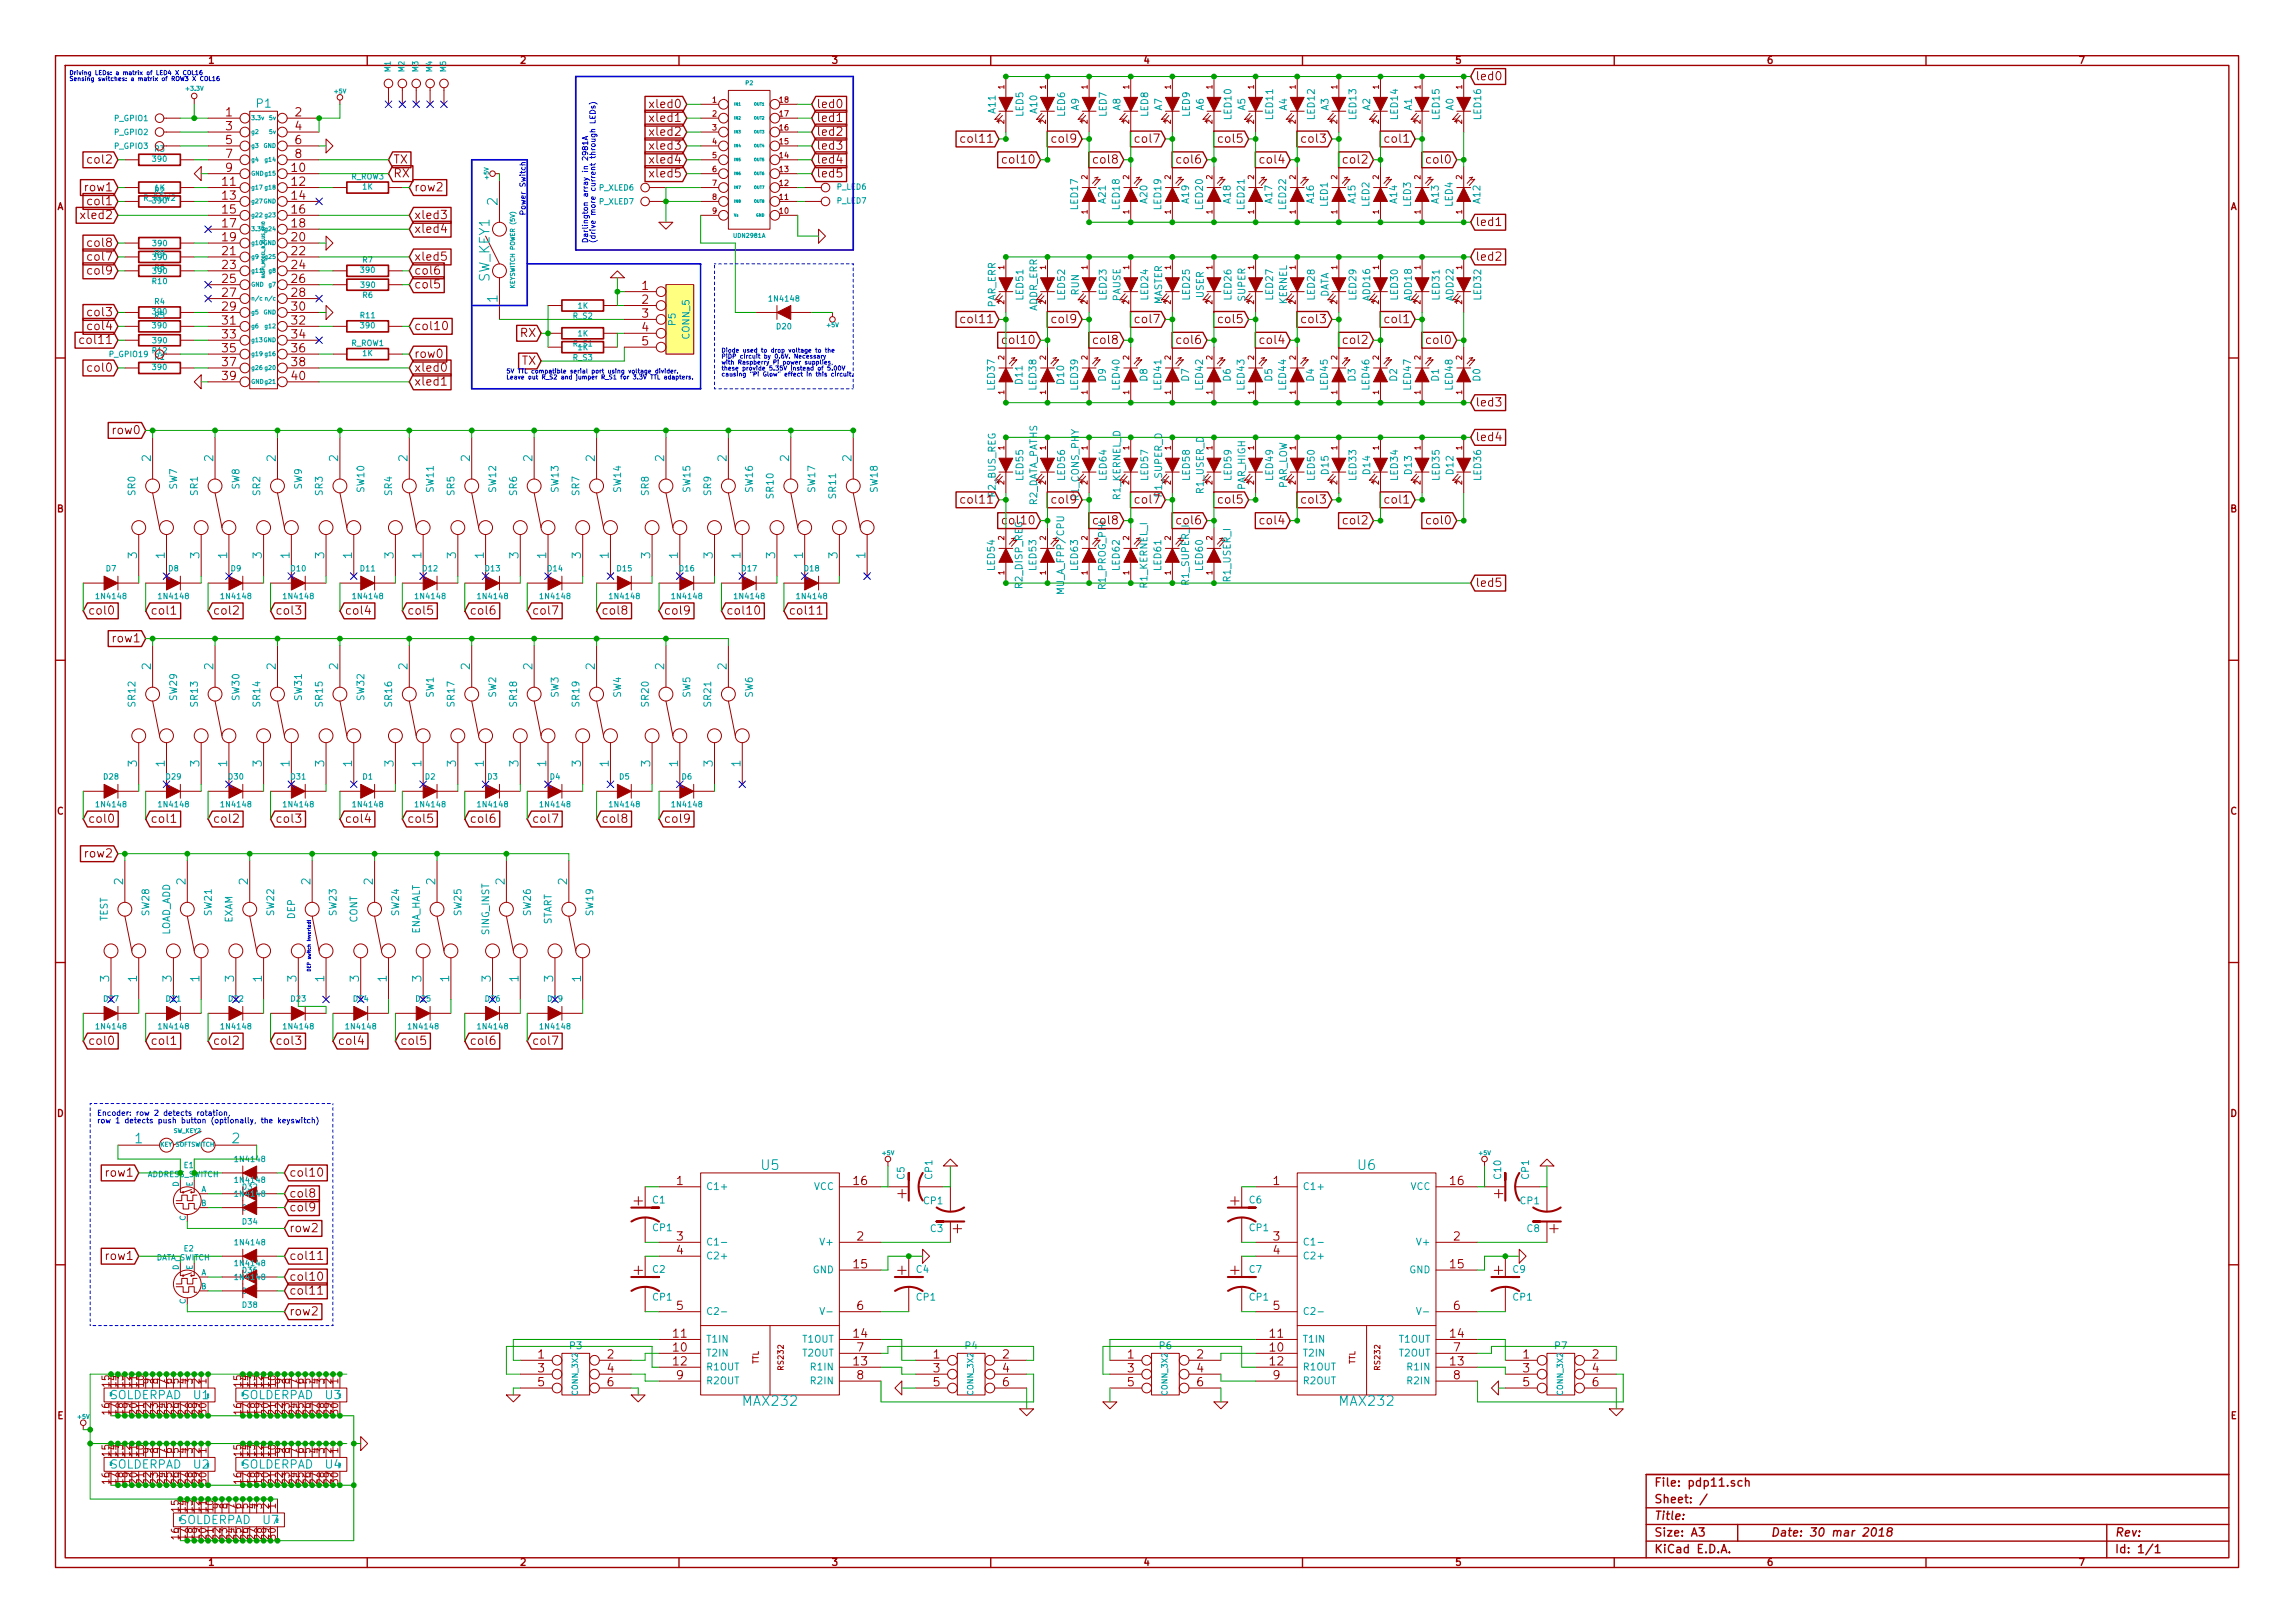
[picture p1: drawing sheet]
<svg xmlns="http://www.w3.org/2000/svg" width="420mm" height="297mm" viewBox="0 0 420 297" stroke-linecap="round" stroke-linejoin="round" font-family="sans-serif">
<defs><g id="words">
<g font-size="2.8" fill="#a00000">
<text x="116" y="220.8">+</text>
<text x="166.1" y="219.3" transform="rotate(-90 166.1 219.3)">+</text>
<text x="225.2" y="220.8">+</text>
<text x="275.3" y="219.3" transform="rotate(-90 275.3 219.3)">+</text>
<text x="174.4" y="225.8">+</text>
<text x="283.7" y="225.8">+</text>
<text x="116" y="233.5">+</text>
<text x="164.3" y="233.5">+</text>
<text x="225.2" y="233.5">+</text>
<text x="273.5" y="233.5">+</text>
</g>
<g font-size="2.5" fill="#00a0a0">
<text x="91.2" y="37.6" transform="rotate(-90 91.2 37.6)">2</text>
<text x="89.7" y="51.7" transform="rotate(-90 89.7 51.7)">SW_KEY1</text>
<text x="91.2" y="55.3" transform="rotate(-90 91.2 55.3)">1</text>
<text x="24.7" y="209.3">1</text>
<text x="42.5" y="209.3">2</text>
<text x="139.4" y="214.2">U5</text>
<text x="248.6" y="214.2">U6</text>
<text x="136.2" y="257.4">MAX232</text>
<text x="245.4" y="257.4">MAX232</text>
</g>
<g font-size="2.1" fill="#a00000">
<text x="270.2" y="14.8">led0</text>
<text x="41.3" y="21.4">1</text>
<text x="41.3" y="23.9">3</text>
<text x="54" y="21.4">2</text>
<text x="54" y="23.9">4</text>
<text x="119.4" y="19.8">xled0</text>
<text x="119.4" y="22.4">xled1</text>
<text x="149.5" y="19.8">led0</text>
<text x="149.5" y="22.4">led1</text>
<text x="41.3" y="26.5">5</text>
<text x="41.3" y="29">7</text>
<text x="54" y="26.5">6</text>
<text x="54" y="29">8</text>
<text x="119.4" y="24.9">xled2</text>
<text x="119.4" y="27.5">xled3</text>
<text x="149.5" y="24.9">led2</text>
<text x="149.5" y="27.5">led3</text>
<text x="176.5" y="26.2">col11</text>
<text x="193" y="26.2">col9</text>
<text x="208.2" y="26.2">col7</text>
<text x="223.4" y="26.2">col5</text>
<text x="238.7" y="26.2">col3</text>
<text x="253.9" y="26.2">col1</text>
<text x="15.7" y="35.1">row1</text>
<text x="16.4" y="30">col2</text>
<text x="40.7" y="34.1">11</text>
<text x="41.3" y="31.5">9</text>
<text x="53.4" y="31.5">10</text>
<text x="53.4" y="34.1">12</text>
<text x="72" y="30">TX</text>
<text x="72" y="32.5">RX</text>
<text x="75.8" y="35.1">row2</text>
<text x="119.4" y="30">xled4</text>
<text x="119.4" y="32.5">xled5</text>
<text x="149.5" y="30">led4</text>
<text x="149.5" y="32.5">led5</text>
<text x="184.1" y="30">col10</text>
<text x="200.6" y="30">col8</text>
<text x="215.8" y="30">col6</text>
<text x="231.1" y="30">col4</text>
<text x="246.3" y="30">col2</text>
<text x="261.5" y="30">col0</text>
<text x="15.2" y="40.2">xled2</text>
<text x="16.4" y="37.6">col1</text>
<text x="40.7" y="36.6">13</text>
<text x="40.7" y="39.2">15</text>
<text x="40.7" y="41.7">17</text>
<text x="53.4" y="36.6">14</text>
<text x="53.4" y="39.2">16</text>
<text x="53.4" y="41.7">18</text>
<text x="75.8" y="40.2">xled3</text>
<text x="270.2" y="41.4">led1</text>
<text x="16.4" y="47.8">col7</text>
<text x="16.4" y="45.2">col8</text>
<text x="40.7" y="46.8">21</text>
<text x="40.7" y="44.2">19</text>
<text x="53.4" y="44.2">20</text>
<text x="53.4" y="46.8">22</text>
<text x="75.8" y="42.7">xled4</text>
<text x="75.8" y="47.8">xled5</text>
<text x="270.2" y="47.8">led2</text>
<text x="16.4" y="50.3">col9</text>
<text x="40.7" y="49.3">23</text>
<text x="40.7" y="51.9">25</text>
<text x="53.4" y="49.3">24</text>
<text x="53.4" y="51.9">26</text>
<text x="75.8" y="52.9">col5</text>
<text x="75.8" y="50.3">col6</text>
<text x="117.5" y="53.1">1</text>
<text x="16.4" y="57.9">col3</text>
<text x="40.7" y="59.5">31</text>
<text x="40.7" y="54.4">27</text>
<text x="40.7" y="56.9">29</text>
<text x="53.4" y="56.9">30</text>
<text x="53.4" y="59.5">32</text>
<text x="53.4" y="54.4">28</text>
<text x="117.5" y="55.7">2</text>
<text x="117.5" y="58.2">3</text>
<text x="176.5" y="59.2">col11</text>
<text x="193" y="59.2">col9</text>
<text x="208.2" y="59.2">col7</text>
<text x="223.4" y="59.2">col5</text>
<text x="238.7" y="59.2">col3</text>
<text x="253.9" y="59.2">col1</text>
<text x="15.2" y="63">col11</text>
<text x="16.4" y="60.5">col4</text>
<text x="40.7" y="62">33</text>
<text x="40.7" y="64.6">35</text>
<text x="53.4" y="62">34</text>
<text x="53.4" y="64.6">36</text>
<text x="75.8" y="60.5">col10</text>
<text x="75.8" y="65.6">row0</text>
<text x="95.2" y="61.8">RX</text>
<text x="117.5" y="60.7">4</text>
<text x="117.5" y="63.3">5</text>
<text x="184.1" y="63">col10</text>
<text x="200.6" y="63">col8</text>
<text x="215.8" y="63">col6</text>
<text x="231.1" y="63">col4</text>
<text x="246.3" y="63">col2</text>
<text x="261.5" y="63">col0</text>
<text x="16.4" y="68.1">col0</text>
<text x="40.7" y="67.1">37</text>
<text x="40.7" y="69.6">39</text>
<text x="53.4" y="69.6">40</text>
<text x="53.4" y="67.1">38</text>
<text x="75.8" y="68.1">xled0</text>
<text x="75.8" y="70.6">xled1</text>
<text x="270.2" y="74.5">led3</text>
<text x="20.8" y="79.5">row0</text>
<text x="270.2" y="80.8">led4</text>
<text x="176.5" y="92.2">col11</text>
<text x="193" y="92.2">col9</text>
<text x="208.2" y="92.2">col7</text>
<text x="223.4" y="92.2">col5</text>
<text x="238.7" y="92.2">col3</text>
<text x="253.9" y="92.2">col1</text>
<text x="184.1" y="96">col10</text>
<text x="200.6" y="96">col8</text>
<text x="215.8" y="96">col6</text>
<text x="231.1" y="96">col4</text>
<text x="246.3" y="96">col2</text>
<text x="261.5" y="96">col0</text>
<text x="270.2" y="107.5">led5</text>
<text x="16.2" y="112.6">col0</text>
<text x="27.6" y="112.6">col1</text>
<text x="39" y="112.6">col2</text>
<text x="50.4" y="112.6">col3</text>
<text x="63.1" y="112.6">col4</text>
<text x="74.6" y="112.6">col5</text>
<text x="86" y="112.6">col6</text>
<text x="97.4" y="112.6">col7</text>
<text x="110.1" y="112.6">col8</text>
<text x="121.6" y="112.6">col9</text>
<text x="133" y="112.6">col10</text>
<text x="144.4" y="112.6">col11</text>
<text x="20.8" y="117.6">row1</text>
<text x="16.2" y="150.7">col0</text>
<text x="27.6" y="150.7">col1</text>
<text x="39" y="150.7">col2</text>
<text x="50.4" y="150.7">col3</text>
<text x="63.1" y="150.7">col4</text>
<text x="74.6" y="150.7">col5</text>
<text x="86" y="150.7">col6</text>
<text x="97.4" y="150.7">col7</text>
<text x="110.1" y="150.7">col8</text>
<text x="121.6" y="150.7">col9</text>
<text x="15.7" y="157">row2</text>
<text x="16.2" y="191.3">col0</text>
<text x="27.6" y="191.3">col1</text>
<text x="39" y="191.3">col2</text>
<text x="50.4" y="191.3">col3</text>
<text x="61.9" y="191.3">col4</text>
<text x="73.3" y="191.3">col5</text>
<text x="86" y="191.3">col6</text>
<text x="97.4" y="191.3">col7</text>
<text x="19.5" y="215.4">row1</text>
<text x="53" y="215.4">col10</text>
<text x="53" y="221.8">col9</text>
<text x="53" y="219.2">col8</text>
<text x="123.9" y="217">1</text>
<text x="156.3" y="217">16</text>
<text x="233.1" y="217">1</text>
<text x="265.5" y="217">16</text>
<text x="53" y="225.6">row2</text>
<text x="123.9" y="227.1">3</text>
<text x="156.9" y="227.1">2</text>
<text x="233.1" y="227.1">3</text>
<text x="266.1" y="227.1">2</text>
<text x="19.5" y="230.7">row1</text>
<text x="53" y="230.7">col11</text>
<text x="123.9" y="229.7">4</text>
<text x="156.3" y="232.2">15</text>
<text x="233.1" y="229.7">4</text>
<text x="265.5" y="232.2">15</text>
<text x="53" y="234.5">col10</text>
<text x="53" y="237">col11</text>
<text x="123.9" y="239.8">5</text>
<text x="156.9" y="239.8">6</text>
<text x="233.1" y="239.8">5</text>
<text x="266.1" y="239.8">6</text>
<text x="53" y="240.8">row2</text>
<text x="123.3" y="244.9">11</text>
<text x="156.3" y="244.9">14</text>
<text x="232.5" y="244.9">11</text>
<text x="265.5" y="244.9">14</text>
<text x="98.5" y="248.7">1</text>
<text x="98.5" y="251.2">3</text>
<text x="111.2" y="248.7">2</text>
<text x="111.2" y="251.2">4</text>
<text x="123.3" y="247.4">10</text>
<text x="123.3" y="250">12</text>
<text x="156.3" y="250">13</text>
<text x="156.9" y="247.4">7</text>
<text x="170.9" y="248.7">1</text>
<text x="170.9" y="251.2">3</text>
<text x="183.6" y="248.7">2</text>
<text x="183.6" y="251.2">4</text>
<text x="206.4" y="248.7">1</text>
<text x="206.4" y="251.2">3</text>
<text x="219.1" y="248.7">2</text>
<text x="219.1" y="251.2">4</text>
<text x="232.5" y="247.4">10</text>
<text x="232.5" y="250">12</text>
<text x="265.5" y="250">13</text>
<text x="266.1" y="247.4">7</text>
<text x="278.8" y="248.7">1</text>
<text x="278.8" y="251.2">3</text>
<text x="291.5" y="248.7">2</text>
<text x="291.5" y="251.2">4</text>
<text x="98.5" y="253.8">5</text>
<text x="111.2" y="253.8">6</text>
<text x="123.9" y="252.5">9</text>
<text x="156.9" y="252.5">8</text>
<text x="170.9" y="253.8">5</text>
<text x="183.6" y="253.8">6</text>
<text x="206.4" y="253.8">5</text>
<text x="219.1" y="253.8">6</text>
<text x="233.1" y="252.5">9</text>
<text x="266.1" y="252.5">8</text>
<text x="278.8" y="253.8">5</text>
<text x="291.5" y="253.8">6</text>
<text x="302.9" y="272.1">File: pdp11.sch</text>
<text x="302.9" y="275.2">Sheet: /</text>
<text x="302.9" y="281.3">Size: A3</text>
<text x="302.9" y="278.2">Title:</text>
<text x="324.2" y="281.3">Date: 30 mar 2018</text>
<text x="387.2" y="281.3">Rev:</text>
<text x="302.9" y="284.3">KiCad E.D.A.</text>
<text x="387.2" y="284.3">Id: 1/1</text>
</g>
<g font-size="2.1" fill="#00a0a0">
<text x="47" y="19.8">P1</text>
<text x="27.7" y="84.4" transform="rotate(-90 27.7 84.4)">2</text>
<text x="39.1" y="84.4" transform="rotate(-90 39.1 84.4)">2</text>
<text x="50.5" y="84.4" transform="rotate(-90 50.5 84.4)">2</text>
<text x="62" y="84.4" transform="rotate(-90 62 84.4)">2</text>
<text x="74.7" y="84.4" transform="rotate(-90 74.7 84.4)">2</text>
<text x="86.1" y="84.4" transform="rotate(-90 86.1 84.4)">2</text>
<text x="97.5" y="84.4" transform="rotate(-90 97.5 84.4)">2</text>
<text x="109" y="84.4" transform="rotate(-90 109 84.4)">2</text>
<text x="121.7" y="84.4" transform="rotate(-90 121.7 84.4)">2</text>
<text x="133.1" y="84.4" transform="rotate(-90 133.1 84.4)">2</text>
<text x="144.5" y="84.4" transform="rotate(-90 144.5 84.4)">2</text>
<text x="156" y="84.4" transform="rotate(-90 156 84.4)">2</text>
<text x="25.1" y="102.2" transform="rotate(-90 25.1 102.2)">3</text>
<text x="30.2" y="102.2" transform="rotate(-90 30.2 102.2)">1</text>
<text x="36.6" y="102.2" transform="rotate(-90 36.6 102.2)">3</text>
<text x="41.7" y="102.2" transform="rotate(-90 41.7 102.2)">1</text>
<text x="48" y="102.2" transform="rotate(-90 48 102.2)">3</text>
<text x="53.1" y="102.2" transform="rotate(-90 53.1 102.2)">1</text>
<text x="59.4" y="102.2" transform="rotate(-90 59.4 102.2)">3</text>
<text x="64.5" y="102.2" transform="rotate(-90 64.5 102.2)">1</text>
<text x="72.1" y="102.2" transform="rotate(-90 72.1 102.2)">3</text>
<text x="77.2" y="102.2" transform="rotate(-90 77.2 102.2)">1</text>
<text x="83.6" y="102.2" transform="rotate(-90 83.6 102.2)">3</text>
<text x="88.6" y="102.2" transform="rotate(-90 88.6 102.2)">1</text>
<text x="95" y="102.2" transform="rotate(-90 95 102.2)">3</text>
<text x="100.1" y="102.2" transform="rotate(-90 100.1 102.2)">1</text>
<text x="106.4" y="102.2" transform="rotate(-90 106.4 102.2)">3</text>
<text x="111.5" y="102.2" transform="rotate(-90 111.5 102.2)">1</text>
<text x="119.1" y="102.2" transform="rotate(-90 119.1 102.2)">3</text>
<text x="124.2" y="102.2" transform="rotate(-90 124.2 102.2)">1</text>
<text x="130.6" y="102.2" transform="rotate(-90 130.6 102.2)">3</text>
<text x="135.6" y="102.2" transform="rotate(-90 135.6 102.2)">1</text>
<text x="142" y="102.2" transform="rotate(-90 142 102.2)">3</text>
<text x="147.1" y="102.2" transform="rotate(-90 147.1 102.2)">1</text>
<text x="153.4" y="102.2" transform="rotate(-90 153.4 102.2)">3</text>
<text x="158.5" y="102.2" transform="rotate(-90 158.5 102.2)">1</text>
<text x="27.7" y="122.5" transform="rotate(-90 27.7 122.5)">2</text>
<text x="39.1" y="122.5" transform="rotate(-90 39.1 122.5)">2</text>
<text x="50.5" y="122.5" transform="rotate(-90 50.5 122.5)">2</text>
<text x="62" y="122.5" transform="rotate(-90 62 122.5)">2</text>
<text x="74.7" y="122.5" transform="rotate(-90 74.7 122.5)">2</text>
<text x="86.1" y="122.5" transform="rotate(-90 86.1 122.5)">2</text>
<text x="97.5" y="122.5" transform="rotate(-90 97.5 122.5)">2</text>
<text x="109" y="122.5" transform="rotate(-90 109 122.5)">2</text>
<text x="121.7" y="122.5" transform="rotate(-90 121.7 122.5)">2</text>
<text x="133.1" y="122.5" transform="rotate(-90 133.1 122.5)">2</text>
<text x="25.1" y="140.3" transform="rotate(-90 25.1 140.3)">3</text>
<text x="30.2" y="140.3" transform="rotate(-90 30.2 140.3)">1</text>
<text x="36.6" y="140.3" transform="rotate(-90 36.6 140.3)">3</text>
<text x="41.7" y="140.3" transform="rotate(-90 41.7 140.3)">1</text>
<text x="48" y="140.3" transform="rotate(-90 48 140.3)">3</text>
<text x="53.1" y="140.3" transform="rotate(-90 53.1 140.3)">1</text>
<text x="59.4" y="140.3" transform="rotate(-90 59.4 140.3)">3</text>
<text x="64.5" y="140.3" transform="rotate(-90 64.5 140.3)">1</text>
<text x="72.1" y="140.3" transform="rotate(-90 72.1 140.3)">3</text>
<text x="77.2" y="140.3" transform="rotate(-90 77.2 140.3)">1</text>
<text x="83.6" y="140.3" transform="rotate(-90 83.6 140.3)">3</text>
<text x="88.6" y="140.3" transform="rotate(-90 88.6 140.3)">1</text>
<text x="95" y="140.3" transform="rotate(-90 95 140.3)">3</text>
<text x="100.1" y="140.3" transform="rotate(-90 100.1 140.3)">1</text>
<text x="106.4" y="140.3" transform="rotate(-90 106.4 140.3)">3</text>
<text x="111.5" y="140.3" transform="rotate(-90 111.5 140.3)">1</text>
<text x="119.1" y="140.3" transform="rotate(-90 119.1 140.3)">3</text>
<text x="124.2" y="140.3" transform="rotate(-90 124.2 140.3)">1</text>
<text x="130.6" y="140.3" transform="rotate(-90 130.6 140.3)">3</text>
<text x="135.6" y="140.3" transform="rotate(-90 135.6 140.3)">1</text>
<text x="22.6" y="161.9" transform="rotate(-90 22.6 161.9)">2</text>
<text x="34" y="161.9" transform="rotate(-90 34 161.9)">2</text>
<text x="45.5" y="161.9" transform="rotate(-90 45.5 161.9)">2</text>
<text x="56.9" y="161.9" transform="rotate(-90 56.9 161.9)">2</text>
<text x="68.3" y="161.9" transform="rotate(-90 68.3 161.9)">2</text>
<text x="79.8" y="161.9" transform="rotate(-90 79.8 161.9)">2</text>
<text x="92.5" y="161.9" transform="rotate(-90 92.5 161.9)">2</text>
<text x="103.9" y="161.9" transform="rotate(-90 103.9 161.9)">2</text>
<text x="20.1" y="179.7" transform="rotate(-90 20.1 179.7)">3</text>
<text x="25.1" y="179.7" transform="rotate(-90 25.1 179.7)">1</text>
<text x="31.5" y="179.7" transform="rotate(-90 31.5 179.7)">3</text>
<text x="36.6" y="179.7" transform="rotate(-90 36.6 179.7)">1</text>
<text x="42.9" y="179.7" transform="rotate(-90 42.9 179.7)">3</text>
<text x="48" y="179.7" transform="rotate(-90 48 179.7)">1</text>
<text x="54.4" y="179.7" transform="rotate(-90 54.4 179.7)">3</text>
<text x="59.4" y="179.7" transform="rotate(-90 59.4 179.7)">1</text>
<text x="65.8" y="179.7" transform="rotate(-90 65.8 179.7)">3</text>
<text x="70.9" y="179.7" transform="rotate(-90 70.9 179.7)">1</text>
<text x="77.2" y="179.7" transform="rotate(-90 77.2 179.7)">3</text>
<text x="82.3" y="179.7" transform="rotate(-90 82.3 179.7)">1</text>
<text x="89.9" y="179.7" transform="rotate(-90 89.9 179.7)">3</text>
<text x="95" y="179.7" transform="rotate(-90 95 179.7)">1</text>
<text x="101.3" y="179.7" transform="rotate(-90 101.3 179.7)">3</text>
<text x="106.4" y="179.7" transform="rotate(-90 106.4 179.7)">1</text>
<text x="20" y="256.1">SOLDERPAD</text>
<text x="35.5" y="256.1">U1</text>
<text x="44.1" y="256.1">SOLDERPAD</text>
<text x="59.6" y="256.1">U3</text>
<text x="20" y="268.8">SOLDERPAD</text>
<text x="35.5" y="268.8">U2</text>
<text x="44.1" y="268.8">SOLDERPAD</text>
<text x="59.6" y="268.8">U4</text>
<text x="32.7" y="279">SOLDERPAD</text>
<text x="48.2" y="279">U7</text>
</g>
<text font-size="2.1" fill="#00f" x="95.4" y="66.8">TX</text>
<g font-size="1.8" fill="#a00000">
<text x="38.2" y="11.7">1</text>
<text x="95.3" y="11.7">2</text>
<text x="152.4" y="11.7">3</text>
<text x="209.4" y="11.7">4</text>
<text x="266.5" y="11.7">5</text>
<text x="323.6" y="11.7">6</text>
<text x="380.7" y="11.7">7</text>
<text x="10.4" y="38.5">A</text>
<text x="408.3" y="38.5">A</text>
<text x="10.4" y="93.8">B</text>
<text x="408.3" y="93.8">B</text>
<text x="10.4" y="149.1">C</text>
<text x="408.3" y="149.1">C</text>
<text x="10.4" y="204.5">D</text>
<text x="408.3" y="204.5">D</text>
<text x="20.1" y="253.7" transform="rotate(-90 20.1 253.7)">15</text>
<text x="21.3" y="253.7" transform="rotate(-90 21.3 253.7)">14</text>
<text x="22.6" y="253.7" transform="rotate(-90 22.6 253.7)">13</text>
<text x="23.9" y="253.7" transform="rotate(-90 23.9 253.7)">12</text>
<text x="25.1" y="253.7" transform="rotate(-90 25.1 253.7)">11</text>
<text x="26.4" y="253.7" transform="rotate(-90 26.4 253.7)">10</text>
<text x="27.7" y="253.2" transform="rotate(-90 27.7 253.2)">9</text>
<text x="29" y="253.2" transform="rotate(-90 29 253.2)">8</text>
<text x="30.2" y="253.2" transform="rotate(-90 30.2 253.2)">7</text>
<text x="31.5" y="253.2" transform="rotate(-90 31.5 253.2)">6</text>
<text x="32.8" y="253.2" transform="rotate(-90 32.8 253.2)">5</text>
<text x="34" y="253.2" transform="rotate(-90 34 253.2)">4</text>
<text x="35.3" y="253.2" transform="rotate(-90 35.3 253.2)">3</text>
<text x="36.6" y="253.2" transform="rotate(-90 36.6 253.2)">2</text>
<text x="37.8" y="253.2" transform="rotate(-90 37.8 253.2)">1</text>
<text x="44.2" y="253.7" transform="rotate(-90 44.2 253.7)">15</text>
<text x="45.5" y="253.7" transform="rotate(-90 45.5 253.7)">14</text>
<text x="46.7" y="253.7" transform="rotate(-90 46.7 253.7)">13</text>
<text x="48" y="253.7" transform="rotate(-90 48 253.7)">12</text>
<text x="49.3" y="253.7" transform="rotate(-90 49.3 253.7)">11</text>
<text x="50.5" y="253.7" transform="rotate(-90 50.5 253.7)">10</text>
<text x="51.8" y="253.2" transform="rotate(-90 51.8 253.2)">9</text>
<text x="53.1" y="253.2" transform="rotate(-90 53.1 253.2)">8</text>
<text x="54.4" y="253.2" transform="rotate(-90 54.4 253.2)">7</text>
<text x="55.6" y="253.2" transform="rotate(-90 55.6 253.2)">6</text>
<text x="56.9" y="253.2" transform="rotate(-90 56.9 253.2)">5</text>
<text x="58.2" y="253.2" transform="rotate(-90 58.2 253.2)">4</text>
<text x="59.4" y="253.2" transform="rotate(-90 59.4 253.2)">3</text>
<text x="60.7" y="253.2" transform="rotate(-90 60.7 253.2)">2</text>
<text x="62" y="253.2" transform="rotate(-90 62 253.2)">1</text>
<text x="10.5" y="259.8">E</text>
<text x="20.1" y="258.8" transform="rotate(-90 20.1 258.8)">16</text>
<text x="21.3" y="258.8" transform="rotate(-90 21.3 258.8)">17</text>
<text x="22.6" y="258.8" transform="rotate(-90 22.6 258.8)">18</text>
<text x="23.9" y="258.8" transform="rotate(-90 23.9 258.8)">19</text>
<text x="25.1" y="258.8" transform="rotate(-90 25.1 258.8)">20</text>
<text x="26.4" y="258.8" transform="rotate(-90 26.4 258.8)">21</text>
<text x="27.7" y="258.8" transform="rotate(-90 27.7 258.8)">22</text>
<text x="29" y="258.8" transform="rotate(-90 29 258.8)">23</text>
<text x="30.2" y="258.8" transform="rotate(-90 30.2 258.8)">24</text>
<text x="31.5" y="258.8" transform="rotate(-90 31.5 258.8)">25</text>
<text x="32.8" y="258.8" transform="rotate(-90 32.8 258.8)">26</text>
<text x="34" y="258.8" transform="rotate(-90 34 258.8)">27</text>
<text x="35.3" y="258.8" transform="rotate(-90 35.3 258.8)">28</text>
<text x="36.6" y="258.8" transform="rotate(-90 36.6 258.8)">29</text>
<text x="37.8" y="258.8" transform="rotate(-90 37.8 258.8)">30</text>
<text x="44.2" y="258.8" transform="rotate(-90 44.2 258.8)">16</text>
<text x="45.5" y="258.8" transform="rotate(-90 45.5 258.8)">17</text>
<text x="46.7" y="258.8" transform="rotate(-90 46.7 258.8)">18</text>
<text x="48" y="258.8" transform="rotate(-90 48 258.8)">19</text>
<text x="49.3" y="258.8" transform="rotate(-90 49.3 258.8)">20</text>
<text x="50.5" y="258.8" transform="rotate(-90 50.5 258.8)">21</text>
<text x="51.8" y="258.8" transform="rotate(-90 51.8 258.8)">22</text>
<text x="53.1" y="258.8" transform="rotate(-90 53.1 258.8)">23</text>
<text x="54.4" y="258.8" transform="rotate(-90 54.4 258.8)">24</text>
<text x="55.6" y="258.8" transform="rotate(-90 55.6 258.8)">25</text>
<text x="56.9" y="258.8" transform="rotate(-90 56.9 258.8)">26</text>
<text x="58.2" y="258.8" transform="rotate(-90 58.2 258.8)">27</text>
<text x="59.4" y="258.8" transform="rotate(-90 59.4 258.8)">28</text>
<text x="60.7" y="258.8" transform="rotate(-90 60.7 258.8)">29</text>
<text x="62" y="258.8" transform="rotate(-90 62 258.8)">30</text>
<text x="408.4" y="259.8">E</text>
<text x="20.1" y="266.4" transform="rotate(-90 20.1 266.4)">15</text>
<text x="21.3" y="266.4" transform="rotate(-90 21.3 266.4)">14</text>
<text x="22.6" y="266.4" transform="rotate(-90 22.6 266.4)">13</text>
<text x="23.9" y="266.4" transform="rotate(-90 23.9 266.4)">12</text>
<text x="25.1" y="266.4" transform="rotate(-90 25.1 266.4)">11</text>
<text x="26.4" y="266.4" transform="rotate(-90 26.4 266.4)">10</text>
<text x="27.7" y="265.9" transform="rotate(-90 27.7 265.9)">9</text>
<text x="29" y="265.9" transform="rotate(-90 29 265.9)">8</text>
<text x="30.2" y="265.9" transform="rotate(-90 30.2 265.9)">7</text>
<text x="31.5" y="265.9" transform="rotate(-90 31.5 265.9)">6</text>
<text x="32.8" y="265.9" transform="rotate(-90 32.8 265.9)">5</text>
<text x="34" y="265.9" transform="rotate(-90 34 265.9)">4</text>
<text x="35.3" y="265.9" transform="rotate(-90 35.3 265.9)">3</text>
<text x="36.6" y="265.9" transform="rotate(-90 36.6 265.9)">2</text>
<text x="37.8" y="265.9" transform="rotate(-90 37.8 265.9)">1</text>
<text x="44.2" y="266.4" transform="rotate(-90 44.2 266.4)">15</text>
<text x="45.5" y="266.4" transform="rotate(-90 45.5 266.4)">14</text>
<text x="46.7" y="266.4" transform="rotate(-90 46.7 266.4)">13</text>
<text x="48" y="266.4" transform="rotate(-90 48 266.4)">12</text>
<text x="49.3" y="266.4" transform="rotate(-90 49.3 266.4)">11</text>
<text x="50.5" y="266.4" transform="rotate(-90 50.5 266.4)">10</text>
<text x="51.8" y="265.9" transform="rotate(-90 51.8 265.9)">9</text>
<text x="53.1" y="265.9" transform="rotate(-90 53.1 265.9)">8</text>
<text x="54.4" y="265.9" transform="rotate(-90 54.4 265.9)">7</text>
<text x="55.6" y="265.9" transform="rotate(-90 55.6 265.9)">6</text>
<text x="56.9" y="265.9" transform="rotate(-90 56.9 265.9)">5</text>
<text x="58.2" y="265.9" transform="rotate(-90 58.2 265.9)">4</text>
<text x="59.4" y="265.9" transform="rotate(-90 59.4 265.9)">3</text>
<text x="60.7" y="265.9" transform="rotate(-90 60.7 265.9)">2</text>
<text x="62" y="265.9" transform="rotate(-90 62 265.9)">1</text>
<text x="20.1" y="271.5" transform="rotate(-90 20.1 271.5)">16</text>
<text x="21.3" y="271.5" transform="rotate(-90 21.3 271.5)">17</text>
<text x="22.6" y="271.5" transform="rotate(-90 22.6 271.5)">18</text>
<text x="23.9" y="271.5" transform="rotate(-90 23.9 271.5)">19</text>
<text x="25.1" y="271.5" transform="rotate(-90 25.1 271.5)">20</text>
<text x="26.4" y="271.5" transform="rotate(-90 26.4 271.5)">21</text>
<text x="27.7" y="271.5" transform="rotate(-90 27.7 271.5)">22</text>
<text x="29" y="271.5" transform="rotate(-90 29 271.5)">23</text>
<text x="30.2" y="271.5" transform="rotate(-90 30.2 271.5)">24</text>
<text x="31.5" y="271.5" transform="rotate(-90 31.5 271.5)">25</text>
<text x="32.8" y="271.5" transform="rotate(-90 32.8 271.5)">26</text>
<text x="34" y="271.5" transform="rotate(-90 34 271.5)">27</text>
<text x="35.3" y="271.5" transform="rotate(-90 35.3 271.5)">28</text>
<text x="36.6" y="271.5" transform="rotate(-90 36.6 271.5)">29</text>
<text x="37.8" y="271.5" transform="rotate(-90 37.8 271.5)">30</text>
<text x="44.2" y="271.5" transform="rotate(-90 44.2 271.5)">16</text>
<text x="45.5" y="271.5" transform="rotate(-90 45.5 271.5)">17</text>
<text x="46.7" y="271.5" transform="rotate(-90 46.7 271.5)">18</text>
<text x="48" y="271.5" transform="rotate(-90 48 271.5)">19</text>
<text x="49.3" y="271.5" transform="rotate(-90 49.3 271.5)">20</text>
<text x="50.5" y="271.5" transform="rotate(-90 50.5 271.5)">21</text>
<text x="51.8" y="271.5" transform="rotate(-90 51.8 271.5)">22</text>
<text x="53.1" y="271.5" transform="rotate(-90 53.1 271.5)">23</text>
<text x="54.4" y="271.5" transform="rotate(-90 54.4 271.5)">24</text>
<text x="55.6" y="271.5" transform="rotate(-90 55.6 271.5)">25</text>
<text x="56.9" y="271.5" transform="rotate(-90 56.9 271.5)">26</text>
<text x="58.2" y="271.5" transform="rotate(-90 58.2 271.5)">27</text>
<text x="59.4" y="271.5" transform="rotate(-90 59.4 271.5)">28</text>
<text x="60.7" y="271.5" transform="rotate(-90 60.7 271.5)">29</text>
<text x="62" y="271.5" transform="rotate(-90 62 271.5)">30</text>
<text x="32.8" y="281.7" transform="rotate(-90 32.8 281.7)">16</text>
<text x="32.8" y="276.6" transform="rotate(-90 32.8 276.6)">15</text>
<text x="34" y="281.7" transform="rotate(-90 34 281.7)">17</text>
<text x="34" y="276.6" transform="rotate(-90 34 276.6)">14</text>
<text x="35.3" y="281.7" transform="rotate(-90 35.3 281.7)">18</text>
<text x="35.3" y="276.6" transform="rotate(-90 35.3 276.6)">13</text>
<text x="36.6" y="281.7" transform="rotate(-90 36.6 281.7)">19</text>
<text x="36.6" y="276.6" transform="rotate(-90 36.6 276.6)">12</text>
<text x="37.8" y="281.7" transform="rotate(-90 37.8 281.7)">20</text>
<text x="37.8" y="276.6" transform="rotate(-90 37.8 276.6)">11</text>
<text x="39.1" y="281.7" transform="rotate(-90 39.1 281.7)">21</text>
<text x="39.1" y="276.6" transform="rotate(-90 39.1 276.6)">10</text>
<text x="40.4" y="281.7" transform="rotate(-90 40.4 281.7)">22</text>
<text x="40.4" y="276.1" transform="rotate(-90 40.4 276.1)">9</text>
<text x="41.7" y="281.7" transform="rotate(-90 41.7 281.7)">23</text>
<text x="41.7" y="276.1" transform="rotate(-90 41.7 276.1)">8</text>
<text x="42.9" y="281.7" transform="rotate(-90 42.9 281.7)">24</text>
<text x="42.9" y="276.1" transform="rotate(-90 42.9 276.1)">7</text>
<text x="44.2" y="281.7" transform="rotate(-90 44.2 281.7)">25</text>
<text x="44.2" y="276.1" transform="rotate(-90 44.2 276.1)">6</text>
<text x="45.5" y="281.7" transform="rotate(-90 45.5 281.7)">26</text>
<text x="45.5" y="276.1" transform="rotate(-90 45.5 276.1)">5</text>
<text x="46.7" y="281.7" transform="rotate(-90 46.7 281.7)">27</text>
<text x="46.7" y="276.1" transform="rotate(-90 46.7 276.1)">4</text>
<text x="48" y="281.7" transform="rotate(-90 48 281.7)">28</text>
<text x="48" y="276.1" transform="rotate(-90 48 276.1)">3</text>
<text x="49.3" y="281.7" transform="rotate(-90 49.3 281.7)">29</text>
<text x="49.3" y="276.1" transform="rotate(-90 49.3 276.1)">2</text>
<text x="50.5" y="281.7" transform="rotate(-90 50.5 281.7)">30</text>
<text x="50.5" y="276.1" transform="rotate(-90 50.5 276.1)">1</text>
<text x="38.2" y="286.6">1</text>
<text x="95.3" y="286.6">2</text>
<text x="152.4" y="286.6">3</text>
<text x="209.4" y="286.6">4</text>
<text x="266.5" y="286.6">5</text>
<text x="323.6" y="286.6">6</text>
<text x="380.7" y="286.6">7</text>
</g>
<g font-size="1.8" fill="#00a0a0">
<text x="182.3" y="20.7" transform="rotate(-90 182.3 20.7)">A11</text>
<text x="187.4" y="21.3" transform="rotate(-90 187.4 21.3)">LED5</text>
<text x="189.9" y="20.7" transform="rotate(-90 189.9 20.7)">A10</text>
<text x="195" y="21.3" transform="rotate(-90 195 21.3)">LED6</text>
<text x="197.6" y="20.2" transform="rotate(-90 197.6 20.2)">A9</text>
<text x="202.6" y="21.3" transform="rotate(-90 202.6 21.3)">LED7</text>
<text x="205.2" y="20.2" transform="rotate(-90 205.2 20.2)">A8</text>
<text x="210.3" y="21.3" transform="rotate(-90 210.3 21.3)">LED8</text>
<text x="212.8" y="20.2" transform="rotate(-90 212.8 20.2)">A7</text>
<text x="217.9" y="21.3" transform="rotate(-90 217.9 21.3)">LED9</text>
<text x="220.4" y="20.2" transform="rotate(-90 220.4 20.2)">A6</text>
<text x="225.5" y="21.8" transform="rotate(-90 225.5 21.8)">LED10</text>
<text x="228" y="20.2" transform="rotate(-90 228 20.2)">A5</text>
<text x="233.1" y="21.8" transform="rotate(-90 233.1 21.8)">LED11</text>
<text x="235.7" y="20.2" transform="rotate(-90 235.7 20.2)">A4</text>
<text x="240.7" y="21.8" transform="rotate(-90 240.7 21.8)">LED12</text>
<text x="243.3" y="20.2" transform="rotate(-90 243.3 20.2)">A3</text>
<text x="248.4" y="21.8" transform="rotate(-90 248.4 21.8)">LED13</text>
<text x="250.9" y="20.2" transform="rotate(-90 250.9 20.2)">A2</text>
<text x="256" y="21.8" transform="rotate(-90 256 21.8)">LED14</text>
<text x="258.5" y="20.2" transform="rotate(-90 258.5 20.2)">A1</text>
<text x="263.6" y="21.8" transform="rotate(-90 263.6 21.8)">LED15</text>
<text x="266.1" y="20.2" transform="rotate(-90 266.1 20.2)">A0</text>
<text x="271.2" y="21.8" transform="rotate(-90 271.2 21.8)">LED16</text>
<text x="197.4" y="38.3" transform="rotate(-90 197.4 38.3)">LED17</text>
<text x="202.5" y="37.2" transform="rotate(-90 202.5 37.2)">A21</text>
<text x="205" y="38.3" transform="rotate(-90 205 38.3)">LED18</text>
<text x="210.1" y="37.2" transform="rotate(-90 210.1 37.2)">A20</text>
<text x="212.6" y="38.3" transform="rotate(-90 212.6 38.3)">LED19</text>
<text x="217.7" y="37.2" transform="rotate(-90 217.7 37.2)">A19</text>
<text x="220.3" y="38.3" transform="rotate(-90 220.3 38.3)">LED20</text>
<text x="225.3" y="37.2" transform="rotate(-90 225.3 37.2)">A18</text>
<text x="227.9" y="38.3" transform="rotate(-90 227.9 38.3)">LED21</text>
<text x="233" y="37.2" transform="rotate(-90 233 37.2)">A17</text>
<text x="235.5" y="38.3" transform="rotate(-90 235.5 38.3)">LED22</text>
<text x="240.6" y="37.2" transform="rotate(-90 240.6 37.2)">A16</text>
<text x="243.1" y="37.8" transform="rotate(-90 243.1 37.8)">LED1</text>
<text x="248.2" y="37.2" transform="rotate(-90 248.2 37.2)">A15</text>
<text x="250.7" y="37.8" transform="rotate(-90 250.7 37.8)">LED2</text>
<text x="255.8" y="37.2" transform="rotate(-90 255.8 37.2)">A14</text>
<text x="258.4" y="37.8" transform="rotate(-90 258.4 37.8)">LED3</text>
<text x="263.4" y="37.2" transform="rotate(-90 263.4 37.2)">A13</text>
<text x="266" y="37.8" transform="rotate(-90 266 37.8)">LED4</text>
<text x="271.1" y="37.2" transform="rotate(-90 271.1 37.2)">A12</text>
<text x="123.7" y="59.5" transform="rotate(-90 123.7 59.5)">P5</text>
<text x="182.3" y="56.3" transform="rotate(-90 182.3 56.3)">PAR_ERR</text>
<text x="187.4" y="54.8" transform="rotate(-90 187.4 54.8)">LED51</text>
<text x="189.9" y="57" transform="rotate(-90 189.9 57)">ADDR_ERR</text>
<text x="195" y="54.8" transform="rotate(-90 195 54.8)">LED52</text>
<text x="197.6" y="54" transform="rotate(-90 197.6 54)">RUN</text>
<text x="202.6" y="54.8" transform="rotate(-90 202.6 54.8)">LED23</text>
<text x="205.2" y="55.2" transform="rotate(-90 205.2 55.2)">PAUSE</text>
<text x="210.3" y="54.8" transform="rotate(-90 210.3 54.8)">LED24</text>
<text x="212.8" y="55.8" transform="rotate(-90 212.8 55.8)">MASTER</text>
<text x="217.9" y="54.8" transform="rotate(-90 217.9 54.8)">LED25</text>
<text x="220.4" y="54.5" transform="rotate(-90 220.4 54.5)">USER</text>
<text x="225.5" y="54.8" transform="rotate(-90 225.5 54.8)">LED26</text>
<text x="228" y="55.2" transform="rotate(-90 228 55.2)">SUPER</text>
<text x="233.1" y="54.8" transform="rotate(-90 233.1 54.8)">LED27</text>
<text x="235.7" y="55.7" transform="rotate(-90 235.7 55.7)">KERNEL</text>
<text x="240.7" y="54.8" transform="rotate(-90 240.7 54.8)">LED28</text>
<text x="243.3" y="54.5" transform="rotate(-90 243.3 54.5)">DATA</text>
<text x="248.4" y="54.8" transform="rotate(-90 248.4 54.8)">LED29</text>
<text x="250.9" y="55" transform="rotate(-90 250.9 55)">ADD16</text>
<text x="256" y="54.8" transform="rotate(-90 256 54.8)">LED30</text>
<text x="258.5" y="55" transform="rotate(-90 258.5 55)">ADD18</text>
<text x="263.6" y="54.8" transform="rotate(-90 263.6 54.8)">LED31</text>
<text x="266.1" y="55" transform="rotate(-90 266.1 55)">ADD22</text>
<text x="271.2" y="54.8" transform="rotate(-90 271.2 54.8)">LED32</text>
<text x="126.3" y="62" transform="rotate(-90 126.3 62)">CONN_5</text>
<text x="182.2" y="71.3" transform="rotate(-90 182.2 71.3)">LED37</text>
<text x="187.2" y="70.2" transform="rotate(-90 187.2 70.2)">D11</text>
<text x="189.8" y="71.3" transform="rotate(-90 189.8 71.3)">LED38</text>
<text x="194.9" y="70.2" transform="rotate(-90 194.9 70.2)">D10</text>
<text x="197.4" y="71.3" transform="rotate(-90 197.4 71.3)">LED39</text>
<text x="202.5" y="69.7" transform="rotate(-90 202.5 69.7)">D9</text>
<text x="205" y="71.3" transform="rotate(-90 205 71.3)">LED40</text>
<text x="210.1" y="69.7" transform="rotate(-90 210.1 69.7)">D8</text>
<text x="212.6" y="71.3" transform="rotate(-90 212.6 71.3)">LED41</text>
<text x="217.7" y="69.7" transform="rotate(-90 217.7 69.7)">D7</text>
<text x="220.3" y="71.3" transform="rotate(-90 220.3 71.3)">LED42</text>
<text x="225.3" y="69.7" transform="rotate(-90 225.3 69.7)">D6</text>
<text x="227.9" y="71.3" transform="rotate(-90 227.9 71.3)">LED43</text>
<text x="233" y="69.7" transform="rotate(-90 233 69.7)">D5</text>
<text x="235.5" y="71.3" transform="rotate(-90 235.5 71.3)">LED44</text>
<text x="240.6" y="69.7" transform="rotate(-90 240.6 69.7)">D4</text>
<text x="243.1" y="71.3" transform="rotate(-90 243.1 71.3)">LED45</text>
<text x="248.2" y="69.7" transform="rotate(-90 248.2 69.7)">D3</text>
<text x="250.7" y="71.3" transform="rotate(-90 250.7 71.3)">LED46</text>
<text x="255.8" y="69.7" transform="rotate(-90 255.8 69.7)">D2</text>
<text x="258.4" y="71.3" transform="rotate(-90 258.4 71.3)">LED47</text>
<text x="263.4" y="69.7" transform="rotate(-90 263.4 69.7)">D1</text>
<text x="266" y="71.3" transform="rotate(-90 266 71.3)">LED48</text>
<text x="271.1" y="69.7" transform="rotate(-90 271.1 69.7)">D0</text>
<text x="32.5" y="89.6" transform="rotate(-90 32.5 89.6)">SW7</text>
<text x="43.9" y="89.6" transform="rotate(-90 43.9 89.6)">SW8</text>
<text x="55.3" y="89.6" transform="rotate(-90 55.3 89.6)">SW9</text>
<text x="187.4" y="87.9" transform="rotate(-90 187.4 87.9)">LED55</text>
<text x="195" y="87.9" transform="rotate(-90 195 87.9)">LED56</text>
<text x="202.6" y="87.9" transform="rotate(-90 202.6 87.9)">LED64</text>
<text x="210.3" y="87.9" transform="rotate(-90 210.3 87.9)">LED57</text>
<text x="217.9" y="87.9" transform="rotate(-90 217.9 87.9)">LED58</text>
<text x="225.5" y="87.9" transform="rotate(-90 225.5 87.9)">LED59</text>
<text x="228" y="89.7" transform="rotate(-90 228 89.7)">PAR_HIGH</text>
<text x="233.1" y="87.9" transform="rotate(-90 233.1 87.9)">LED49</text>
<text x="235.7" y="89.5" transform="rotate(-90 235.7 89.5)">PAR_LOW</text>
<text x="240.7" y="87.9" transform="rotate(-90 240.7 87.9)">LED50</text>
<text x="243.3" y="86.8" transform="rotate(-90 243.3 86.8)">D15</text>
<text x="248.4" y="87.9" transform="rotate(-90 248.4 87.9)">LED33</text>
<text x="250.9" y="86.8" transform="rotate(-90 250.9 86.8)">D14</text>
<text x="256" y="87.9" transform="rotate(-90 256 87.9)">LED34</text>
<text x="258.5" y="86.8" transform="rotate(-90 258.5 86.8)">D13</text>
<text x="263.6" y="87.9" transform="rotate(-90 263.6 87.9)">LED35</text>
<text x="266.1" y="86.8" transform="rotate(-90 266.1 86.8)">D12</text>
<text x="271.2" y="87.9" transform="rotate(-90 271.2 87.9)">LED36</text>
<text x="24.8" y="90.6" transform="rotate(-90 24.8 90.6)">SR0</text>
<text x="36.3" y="90.6" transform="rotate(-90 36.3 90.6)">SR1</text>
<text x="47.7" y="90.6" transform="rotate(-90 47.7 90.6)">SR2</text>
<text x="59.1" y="90.6" transform="rotate(-90 59.1 90.6)">SR3</text>
<text x="66.8" y="90.1" transform="rotate(-90 66.8 90.1)">SW10</text>
<text x="71.8" y="90.6" transform="rotate(-90 71.8 90.6)">SR4</text>
<text x="79.5" y="90.1" transform="rotate(-90 79.5 90.1)">SW11</text>
<text x="83.3" y="90.6" transform="rotate(-90 83.3 90.6)">SR5</text>
<text x="90.9" y="90.1" transform="rotate(-90 90.9 90.1)">SW12</text>
<text x="94.7" y="90.6" transform="rotate(-90 94.7 90.6)">SR6</text>
<text x="102.3" y="90.1" transform="rotate(-90 102.3 90.1)">SW13</text>
<text x="106.1" y="90.6" transform="rotate(-90 106.1 90.6)">SR7</text>
<text x="113.7" y="90.1" transform="rotate(-90 113.7 90.1)">SW14</text>
<text x="118.8" y="90.6" transform="rotate(-90 118.8 90.6)">SR8</text>
<text x="126.4" y="90.1" transform="rotate(-90 126.4 90.1)">SW15</text>
<text x="130.3" y="90.6" transform="rotate(-90 130.3 90.6)">SR9</text>
<text x="137.9" y="90.1" transform="rotate(-90 137.9 90.1)">SW16</text>
<text x="141.7" y="91.1" transform="rotate(-90 141.7 91.1)">SR10</text>
<text x="149.3" y="90.1" transform="rotate(-90 149.3 90.1)">SW17</text>
<text x="153.1" y="91.1" transform="rotate(-90 153.1 91.1)">SR11</text>
<text x="160.7" y="90.1" transform="rotate(-90 160.7 90.1)">SW18</text>
<text x="182.3" y="91" transform="rotate(-90 182.3 91)">R2_BUS_REG</text>
<text x="189.9" y="92.7" transform="rotate(-90 189.9 92.7)">R2_DATA_PATHS</text>
<text x="197.6" y="91.6" transform="rotate(-90 197.6 91.6)">R1_CONS_PHY</text>
<text x="205.2" y="91.5" transform="rotate(-90 205.2 91.5)">R1_KERNEL_D</text>
<text x="212.8" y="90.9" transform="rotate(-90 212.8 90.9)">R1_SUPER_D</text>
<text x="220.4" y="90.3" transform="rotate(-90 220.4 90.3)">R1_USER_D</text>
<text x="182.2" y="104.4" transform="rotate(-90 182.2 104.4)">LED54</text>
<text x="187.2" y="107.7" transform="rotate(-90 187.2 107.7)">R2_DISP_REG</text>
<text x="189.8" y="104.4" transform="rotate(-90 189.8 104.4)">LED53</text>
<text x="197.4" y="104.4" transform="rotate(-90 197.4 104.4)">LED63</text>
<text x="202.5" y="107.8" transform="rotate(-90 202.5 107.8)">R1_PROG_PHI</text>
<text x="205" y="104.4" transform="rotate(-90 205 104.4)">LED62</text>
<text x="210.1" y="107.6" transform="rotate(-90 210.1 107.6)">R1_KERNEL_I</text>
<text x="212.6" y="104.4" transform="rotate(-90 212.6 104.4)">LED61</text>
<text x="217.7" y="107" transform="rotate(-90 217.7 107)">R1_SUPER_I</text>
<text x="220.3" y="104.4" transform="rotate(-90 220.3 104.4)">LED60</text>
<text x="225.3" y="106.4" transform="rotate(-90 225.3 106.4)">R1_USER_I</text>
<text x="194.9" y="108.4" transform="rotate(-90 194.9 108.4)">MU_A_FPP/CPU</text>
<text x="24.8" y="129.2" transform="rotate(-90 24.8 129.2)">SR12</text>
<text x="32.5" y="128.2" transform="rotate(-90 32.5 128.2)">SW29</text>
<text x="36.3" y="129.2" transform="rotate(-90 36.3 129.2)">SR13</text>
<text x="43.9" y="128.2" transform="rotate(-90 43.9 128.2)">SW30</text>
<text x="47.7" y="129.2" transform="rotate(-90 47.7 129.2)">SR14</text>
<text x="55.3" y="128.2" transform="rotate(-90 55.3 128.2)">SW31</text>
<text x="59.1" y="129.2" transform="rotate(-90 59.1 129.2)">SR15</text>
<text x="66.8" y="128.2" transform="rotate(-90 66.8 128.2)">SW32</text>
<text x="71.8" y="129.2" transform="rotate(-90 71.8 129.2)">SR16</text>
<text x="79.5" y="127.7" transform="rotate(-90 79.5 127.7)">SW1</text>
<text x="83.3" y="129.2" transform="rotate(-90 83.3 129.2)">SR17</text>
<text x="90.9" y="127.7" transform="rotate(-90 90.9 127.7)">SW2</text>
<text x="94.7" y="129.2" transform="rotate(-90 94.7 129.2)">SR18</text>
<text x="102.3" y="127.7" transform="rotate(-90 102.3 127.7)">SW3</text>
<text x="106.1" y="129.2" transform="rotate(-90 106.1 129.2)">SR19</text>
<text x="113.7" y="127.7" transform="rotate(-90 113.7 127.7)">SW4</text>
<text x="118.8" y="129.2" transform="rotate(-90 118.8 129.2)">SR20</text>
<text x="126.4" y="127.7" transform="rotate(-90 126.4 127.7)">SW5</text>
<text x="130.3" y="129.2" transform="rotate(-90 130.3 129.2)">SR21</text>
<text x="137.9" y="127.7" transform="rotate(-90 137.9 127.7)">SW6</text>
<text x="27.4" y="167.5" transform="rotate(-90 27.4 167.5)">SW28</text>
<text x="38.8" y="167.5" transform="rotate(-90 38.8 167.5)">SW21</text>
<text x="50.2" y="167.5" transform="rotate(-90 50.2 167.5)">SW22</text>
<text x="61.7" y="167.5" transform="rotate(-90 61.7 167.5)">SW23</text>
<text x="73.1" y="167.5" transform="rotate(-90 73.1 167.5)">SW24</text>
<text x="84.5" y="167.5" transform="rotate(-90 84.5 167.5)">SW25</text>
<text x="97.2" y="167.5" transform="rotate(-90 97.2 167.5)">SW26</text>
<text x="108.7" y="167.5" transform="rotate(-90 108.7 167.5)">SW19</text>
<text x="19.8" y="168.7" transform="rotate(-90 19.8 168.7)">TEST</text>
<text x="31.2" y="171.3" transform="rotate(-90 31.2 171.3)">LOAD_ADD</text>
<text x="42.6" y="168.9" transform="rotate(-90 42.6 168.9)">EXAM</text>
<text x="54.1" y="168.2" transform="rotate(-90 54.1 168.2)">DEP</text>
<text x="65.5" y="168.9" transform="rotate(-90 65.5 168.9)">CONT</text>
<text x="76.9" y="171.1" transform="rotate(-90 76.9 171.1)">ENA_HALT</text>
<text x="89.6" y="171.1" transform="rotate(-90 89.6 171.1)">SING_INST</text>
<text x="101" y="169.4" transform="rotate(-90 101 169.4)">START</text>
<text x="165.7" y="215.8" transform="rotate(-90 165.7 215.8)">C5</text>
<text x="170.7" y="215.8" transform="rotate(-90 170.7 215.8)">CP1</text>
<text x="274.9" y="215.7" transform="rotate(-90 274.9 215.7)">C10</text>
<text x="280" y="215.8" transform="rotate(-90 280 215.8)">CP1</text>
<text x="119.5" y="220.3">C1</text>
<text x="129.3" y="217.8">C1+</text>
<text x="148.9" y="217.8">VCC</text>
<text x="169.1" y="220.5">CP1</text>
<text x="228.7" y="220.3">C6</text>
<text x="238.5" y="217.8">C1+</text>
<text x="258.1" y="217.8">VCC</text>
<text x="278.4" y="220.5">CP1</text>
<text x="119.6" y="225.4">CP1</text>
<text x="170.4" y="225.5">C3</text>
<text x="228.8" y="225.4">CP1</text>
<text x="279.6" y="225.5">C8</text>
<text x="119.5" y="233">C2</text>
<text x="129.3" y="228">C1-</text>
<text x="129.3" y="230.5">C2+</text>
<text x="148.7" y="233.1">GND</text>
<text x="150.4" y="228">V+</text>
<text x="167.8" y="233">C4</text>
<text x="228.7" y="233">C7</text>
<text x="238.5" y="228">C1-</text>
<text x="238.5" y="230.5">C2+</text>
<text x="257.9" y="233.1">GND</text>
<text x="259.7" y="228">V+</text>
<text x="277" y="233">C9</text>
<text x="119.6" y="238.1">CP1</text>
<text x="167.8" y="238.1">CP1</text>
<text x="228.8" y="238.1">CP1</text>
<text x="277" y="238.1">CP1</text>
<text x="129.3" y="240.7">C2-</text>
<text x="129.3" y="245.8">T1IN</text>
<text x="146.9" y="245.8">T1OUT</text>
<text x="238.5" y="240.7">C2-</text>
<text x="238.5" y="245.8">T1IN</text>
<text x="256.1" y="245.8">T1OUT</text>
<text x="104.3" y="247">P3</text>
<text x="129.3" y="248.3">T2IN</text>
<text x="129.3" y="250.9">R1OUT</text>
<text x="146.9" y="248.3">T2OUT</text>
<text x="148.6" y="250.9">R1IN</text>
<text x="176.7" y="247">P4</text>
<text x="212.3" y="247">P6</text>
<text x="238.5" y="248.3">T2IN</text>
<text x="238.5" y="250.9">R1OUT</text>
<text x="256.1" y="248.3">T2OUT</text>
<text x="257.8" y="250.9">R1IN</text>
<text x="284.7" y="247">P7</text>
<text x="129.3" y="253.4">R2OUT</text>
<text x="148.6" y="253.4">R2IN</text>
<text x="238.5" y="253.4">R2OUT</text>
<text x="257.8" y="253.4">R2IN</text>
</g>
<g font-size="1.4" fill="#00a0a0">
<text x="71.6" y="13.1" transform="rotate(-90 71.6 13.1)">M1</text>
<text x="74.1" y="13.1" transform="rotate(-90 74.1 13.1)">M2</text>
<text x="76.6" y="13.1" transform="rotate(-90 76.6 13.1)">M3</text>
<text x="79.2" y="13.1" transform="rotate(-90 79.2 13.1)">M4</text>
<text x="81.7" y="13.1" transform="rotate(-90 81.7 13.1)">M5</text>
<text x="21" y="22.2">P_GPIO1</text>
<text x="21" y="24.8">P_GPIO2</text>
<text x="21" y="27.3">P_GPIO3</text>
<text x="28" y="29.7">390</text>
<text x="28.3" y="34.9">1K</text>
<text x="64.3" y="32.9">R_ROW3</text>
<text x="66.4" y="34.7">1K</text>
<text x="109.7" y="34.9">P_XLED6</text>
<text x="153.2" y="34.8">P_LED6</text>
<text x="26.2" y="36.8">R_ROW2</text>
<text x="28" y="37.3">390</text>
<text x="109.7" y="37.5">P_XLED7</text>
<text x="153.2" y="37.3">P_LED7</text>
<text x="28.1" y="47.6">390</text>
<text x="28.1" y="45.1">390</text>
<text x="28.3" y="47">R9</text>
<text x="27.9" y="52">R10</text>
<text x="28.1" y="50.2">390</text>
<text x="28.3" y="49.5">R8</text>
<text x="66.1" y="50">390</text>
<text x="66.2" y="52.7">390</text>
<text x="66.4" y="48.1">R7</text>
<text x="28" y="57.6">390</text>
<text x="28.3" y="55.7">R4</text>
<text x="28.3" y="58.3">R5</text>
<text x="66" y="58.3">R11</text>
<text x="66.4" y="54.6">R6</text>
<text x="104.9" y="58.4">R_S2</text>
<text x="105.8" y="56.5">1K</text>
<text x="141" y="55.2">1N4148</text>
<text x="20.1" y="65.4">P_GPIO19</text>
<text x="28" y="60.1">390</text>
<text x="28.1" y="62.9">390</text>
<text x="28.3" y="65.9">R1</text>
<text x="64.3" y="63.4">R_ROW1</text>
<text x="66.1" y="60.1">390</text>
<text x="66.4" y="65.2">1K</text>
<text x="104.9" y="63.5">R_S1</text>
<text x="105.8" y="61.6">1K</text>
<text x="105.8" y="64.1">1K</text>
<text x="142.2" y="60.3">D20</text>
<text x="28" y="67.8">390</text>
<text x="104.9" y="66">R_S3</text>
<text x="19.4" y="104.6">D7</text>
<text x="30.9" y="104.6">D8</text>
<text x="42.3" y="104.6">D9</text>
<text x="53.3" y="104.6">D10</text>
<text x="66" y="104.6">D11</text>
<text x="77.4" y="104.6">D12</text>
<text x="88.9" y="104.6">D13</text>
<text x="100.3" y="104.6">D14</text>
<text x="113" y="104.6">D15</text>
<text x="124.4" y="104.6">D16</text>
<text x="135.9" y="104.6">D17</text>
<text x="147.3" y="104.6">D18</text>
<text x="17.9" y="109.7">1N4148</text>
<text x="29.3" y="109.7">1N4148</text>
<text x="40.7" y="109.7">1N4148</text>
<text x="52.1" y="109.7">1N4148</text>
<text x="64.8" y="109.7">1N4148</text>
<text x="76.3" y="109.7">1N4148</text>
<text x="87.7" y="109.7">1N4148</text>
<text x="99.1" y="109.7">1N4148</text>
<text x="111.8" y="109.7">1N4148</text>
<text x="123.3" y="109.7">1N4148</text>
<text x="134.7" y="109.7">1N4148</text>
<text x="146.1" y="109.7">1N4148</text>
<text x="19" y="142.7">D28</text>
<text x="30.5" y="142.7">D29</text>
<text x="41.9" y="142.7">D30</text>
<text x="53.3" y="142.7">D31</text>
<text x="66.4" y="142.7">D1</text>
<text x="77.9" y="142.7">D2</text>
<text x="89.3" y="142.7">D3</text>
<text x="100.7" y="142.7">D4</text>
<text x="113.4" y="142.7">D5</text>
<text x="124.8" y="142.7">D6</text>
<text x="17.9" y="147.8">1N4148</text>
<text x="29.3" y="147.8">1N4148</text>
<text x="40.7" y="147.8">1N4148</text>
<text x="52.1" y="147.8">1N4148</text>
<text x="64.8" y="147.8">1N4148</text>
<text x="76.3" y="147.8">1N4148</text>
<text x="87.7" y="147.8">1N4148</text>
<text x="99.1" y="147.8">1N4148</text>
<text x="111.8" y="147.8">1N4148</text>
<text x="123.3" y="147.8">1N4148</text>
<text x="53.3" y="183.3">D23</text>
<text x="17.9" y="188.4">1N4148</text>
<text x="29.3" y="188.4">1N4148</text>
<text x="40.7" y="188.4">1N4148</text>
<text x="52.1" y="188.4">1N4148</text>
<text x="63.6" y="188.4">1N4148</text>
<text x="75" y="188.4">1N4148</text>
<text x="87.7" y="188.4">1N4148</text>
<text x="99.1" y="188.4">1N4148</text>
<text x="33.7" y="213.8">E1</text>
<text x="43.3" y="212.7">1N4148</text>
<text x="32.8" y="217.2" transform="rotate(-90 32.8 217.2)">D</text>
<text x="35.3" y="217.2" transform="rotate(-90 35.3 217.2)">E</text>
<text x="36.8" y="218.2">A</text>
<text x="36.8" y="220.8">B</text>
<text x="43.3" y="216.5">1N4148</text>
<text x="43.3" y="219.1">1N4148</text>
<text x="44.4" y="217.8">D32</text>
<text x="44.4" y="221.6">D33</text>
<text x="34" y="223.4" transform="rotate(-90 34 223.4)">C</text>
<text x="43.3" y="228">1N4148</text>
<text x="44.4" y="224.1">D34</text>
<text x="32.8" y="232.4" transform="rotate(-90 32.8 232.4)">D</text>
<text x="33.7" y="229.1">E2</text>
<text x="35.3" y="232.4" transform="rotate(-90 35.3 232.4)">E</text>
<text x="36.8" y="233.5">A</text>
<text x="43.3" y="231.8">1N4148</text>
<text x="44.4" y="233">D36</text>
<text x="34" y="238.6" transform="rotate(-90 34 238.6)">C</text>
<text x="36.8" y="236">B</text>
<text x="43.3" y="234.3">1N4148</text>
<text x="44.4" y="236.8">D37</text>
<text x="44.4" y="239.4">D38</text>
<text x="105.8" y="255.2" transform="rotate(-90 105.8 255.2)">CONN_3X2</text>
<text x="178.2" y="255.2" transform="rotate(-90 178.2 255.2)">CONN_3X2</text>
<text x="213.8" y="255.2" transform="rotate(-90 213.8 255.2)">CONN_3X2</text>
<text x="286.2" y="255.2" transform="rotate(-90 286.2 255.2)">CONN_3X2</text>
</g>
<g font-size="1.4" fill="#a00000">
<text x="183.9" y="16.3" transform="rotate(-90 183.9 16.3)">1</text>
<text x="191.5" y="16.3" transform="rotate(-90 191.5 16.3)">1</text>
<text x="199.1" y="16.3" transform="rotate(-90 199.1 16.3)">1</text>
<text x="206.8" y="16.3" transform="rotate(-90 206.8 16.3)">1</text>
<text x="214.4" y="16.3" transform="rotate(-90 214.4 16.3)">1</text>
<text x="222" y="16.3" transform="rotate(-90 222 16.3)">1</text>
<text x="229.6" y="16.3" transform="rotate(-90 229.6 16.3)">1</text>
<text x="237.2" y="16.3" transform="rotate(-90 237.2 16.3)">1</text>
<text x="244.9" y="16.3" transform="rotate(-90 244.9 16.3)">1</text>
<text x="252.5" y="16.3" transform="rotate(-90 252.5 16.3)">1</text>
<text x="260.1" y="16.3" transform="rotate(-90 260.1 16.3)">1</text>
<text x="267.7" y="16.3" transform="rotate(-90 267.7 16.3)">1</text>
<text x="130.4" y="18.8">1</text>
<text x="130.4" y="21.4">2</text>
<text x="130.4" y="23.9">3</text>
<text x="142.7" y="23.9">16</text>
<text x="142.7" y="21.4">17</text>
<text x="142.7" y="18.8">18</text>
<text x="183.9" y="22.6" transform="rotate(-90 183.9 22.6)">2</text>
<text x="191.5" y="22.6" transform="rotate(-90 191.5 22.6)">2</text>
<text x="199.1" y="22.6" transform="rotate(-90 199.1 22.6)">2</text>
<text x="206.8" y="22.6" transform="rotate(-90 206.8 22.6)">2</text>
<text x="214.4" y="22.6" transform="rotate(-90 214.4 22.6)">2</text>
<text x="222" y="22.6" transform="rotate(-90 222 22.6)">2</text>
<text x="229.6" y="22.6" transform="rotate(-90 229.6 22.6)">2</text>
<text x="237.2" y="22.6" transform="rotate(-90 237.2 22.6)">2</text>
<text x="244.9" y="22.6" transform="rotate(-90 244.9 22.6)">2</text>
<text x="252.5" y="22.6" transform="rotate(-90 252.5 22.6)">2</text>
<text x="260.1" y="22.6" transform="rotate(-90 260.1 22.6)">2</text>
<text x="267.7" y="22.6" transform="rotate(-90 267.7 22.6)">2</text>
<text x="28.3" y="27.8">R3</text>
<text x="130.4" y="26.5">4</text>
<text x="130.4" y="29">5</text>
<text x="142.7" y="29">14</text>
<text x="142.7" y="26.5">15</text>
<text x="130.4" y="31.5">6</text>
<text x="130.4" y="34.1">7</text>
<text x="142.7" y="34.1">12</text>
<text x="142.7" y="31.5">13</text>
<text x="199.1" y="32.8" transform="rotate(-90 199.1 32.8)">2</text>
<text x="206.8" y="32.8" transform="rotate(-90 206.8 32.8)">2</text>
<text x="214.4" y="32.8" transform="rotate(-90 214.4 32.8)">2</text>
<text x="222" y="32.8" transform="rotate(-90 222 32.8)">2</text>
<text x="229.6" y="32.8" transform="rotate(-90 229.6 32.8)">2</text>
<text x="237.2" y="32.8" transform="rotate(-90 237.2 32.8)">2</text>
<text x="244.9" y="32.8" transform="rotate(-90 244.9 32.8)">2</text>
<text x="252.5" y="32.8" transform="rotate(-90 252.5 32.8)">2</text>
<text x="260.1" y="32.8" transform="rotate(-90 260.1 32.8)">2</text>
<text x="267.7" y="32.8" transform="rotate(-90 267.7 32.8)">2</text>
<text x="130.4" y="36.6">8</text>
<text x="130.4" y="39.2">9</text>
<text x="142.7" y="39.2">10</text>
<text x="142.7" y="36.6">11</text>
<text x="199.1" y="39.2" transform="rotate(-90 199.1 39.2)">1</text>
<text x="206.8" y="39.2" transform="rotate(-90 206.8 39.2)">1</text>
<text x="214.4" y="39.2" transform="rotate(-90 214.4 39.2)">1</text>
<text x="222" y="39.2" transform="rotate(-90 222 39.2)">1</text>
<text x="229.6" y="39.2" transform="rotate(-90 229.6 39.2)">1</text>
<text x="237.2" y="39.2" transform="rotate(-90 237.2 39.2)">1</text>
<text x="244.9" y="39.2" transform="rotate(-90 244.9 39.2)">1</text>
<text x="252.5" y="39.2" transform="rotate(-90 252.5 39.2)">1</text>
<text x="260.1" y="39.2" transform="rotate(-90 260.1 39.2)">1</text>
<text x="267.7" y="39.2" transform="rotate(-90 267.7 39.2)">1</text>
<text x="183.9" y="49.3" transform="rotate(-90 183.9 49.3)">1</text>
<text x="191.5" y="49.3" transform="rotate(-90 191.5 49.3)">1</text>
<text x="199.1" y="49.3" transform="rotate(-90 199.1 49.3)">1</text>
<text x="206.8" y="49.3" transform="rotate(-90 206.8 49.3)">1</text>
<text x="214.4" y="49.3" transform="rotate(-90 214.4 49.3)">1</text>
<text x="222" y="49.3" transform="rotate(-90 222 49.3)">1</text>
<text x="229.6" y="49.3" transform="rotate(-90 229.6 49.3)">1</text>
<text x="237.2" y="49.3" transform="rotate(-90 237.2 49.3)">1</text>
<text x="244.9" y="49.3" transform="rotate(-90 244.9 49.3)">1</text>
<text x="252.5" y="49.3" transform="rotate(-90 252.5 49.3)">1</text>
<text x="260.1" y="49.3" transform="rotate(-90 260.1 49.3)">1</text>
<text x="267.7" y="49.3" transform="rotate(-90 267.7 49.3)">1</text>
<text x="183.9" y="55.7" transform="rotate(-90 183.9 55.7)">2</text>
<text x="191.5" y="55.7" transform="rotate(-90 191.5 55.7)">2</text>
<text x="199.1" y="55.7" transform="rotate(-90 199.1 55.7)">2</text>
<text x="206.8" y="55.7" transform="rotate(-90 206.8 55.7)">2</text>
<text x="214.4" y="55.7" transform="rotate(-90 214.4 55.7)">2</text>
<text x="222" y="55.7" transform="rotate(-90 222 55.7)">2</text>
<text x="229.6" y="55.7" transform="rotate(-90 229.6 55.7)">2</text>
<text x="237.2" y="55.7" transform="rotate(-90 237.2 55.7)">2</text>
<text x="244.9" y="55.7" transform="rotate(-90 244.9 55.7)">2</text>
<text x="252.5" y="55.7" transform="rotate(-90 252.5 55.7)">2</text>
<text x="260.1" y="55.7" transform="rotate(-90 260.1 55.7)">2</text>
<text x="267.7" y="55.7" transform="rotate(-90 267.7 55.7)">2</text>
<text x="27.9" y="64.7">R12</text>
<text x="183.9" y="65.8" transform="rotate(-90 183.9 65.8)">2</text>
<text x="191.5" y="65.8" transform="rotate(-90 191.5 65.8)">2</text>
<text x="199.1" y="65.8" transform="rotate(-90 199.1 65.8)">2</text>
<text x="206.8" y="65.8" transform="rotate(-90 206.8 65.8)">2</text>
<text x="214.4" y="65.8" transform="rotate(-90 214.4 65.8)">2</text>
<text x="222" y="65.8" transform="rotate(-90 222 65.8)">2</text>
<text x="229.6" y="65.8" transform="rotate(-90 229.6 65.8)">2</text>
<text x="237.2" y="65.8" transform="rotate(-90 237.2 65.8)">2</text>
<text x="244.9" y="65.8" transform="rotate(-90 244.9 65.8)">2</text>
<text x="252.5" y="65.8" transform="rotate(-90 252.5 65.8)">2</text>
<text x="260.1" y="65.8" transform="rotate(-90 260.1 65.8)">2</text>
<text x="267.7" y="65.8" transform="rotate(-90 267.7 65.8)">2</text>
<text x="183.9" y="72.2" transform="rotate(-90 183.9 72.2)">1</text>
<text x="191.5" y="72.2" transform="rotate(-90 191.5 72.2)">1</text>
<text x="199.1" y="72.2" transform="rotate(-90 199.1 72.2)">1</text>
<text x="206.8" y="72.2" transform="rotate(-90 206.8 72.2)">1</text>
<text x="214.4" y="72.2" transform="rotate(-90 214.4 72.2)">1</text>
<text x="222" y="72.2" transform="rotate(-90 222 72.2)">1</text>
<text x="229.6" y="72.2" transform="rotate(-90 229.6 72.2)">1</text>
<text x="237.2" y="72.2" transform="rotate(-90 237.2 72.2)">1</text>
<text x="244.9" y="72.2" transform="rotate(-90 244.9 72.2)">1</text>
<text x="252.5" y="72.2" transform="rotate(-90 252.5 72.2)">1</text>
<text x="260.1" y="72.2" transform="rotate(-90 260.1 72.2)">1</text>
<text x="267.7" y="72.2" transform="rotate(-90 267.7 72.2)">1</text>
<text x="183.9" y="82.3" transform="rotate(-90 183.9 82.3)">1</text>
<text x="191.5" y="82.3" transform="rotate(-90 191.5 82.3)">1</text>
<text x="199.1" y="82.3" transform="rotate(-90 199.1 82.3)">1</text>
<text x="206.8" y="82.3" transform="rotate(-90 206.8 82.3)">1</text>
<text x="214.4" y="82.3" transform="rotate(-90 214.4 82.3)">1</text>
<text x="222" y="82.3" transform="rotate(-90 222 82.3)">1</text>
<text x="229.6" y="82.3" transform="rotate(-90 229.6 82.3)">1</text>
<text x="237.2" y="82.3" transform="rotate(-90 237.2 82.3)">1</text>
<text x="244.9" y="82.3" transform="rotate(-90 244.9 82.3)">1</text>
<text x="252.5" y="82.3" transform="rotate(-90 252.5 82.3)">1</text>
<text x="260.1" y="82.3" transform="rotate(-90 260.1 82.3)">1</text>
<text x="267.7" y="82.3" transform="rotate(-90 267.7 82.3)">1</text>
<text x="183.9" y="88.7" transform="rotate(-90 183.9 88.7)">2</text>
<text x="191.5" y="88.7" transform="rotate(-90 191.5 88.7)">2</text>
<text x="199.1" y="88.7" transform="rotate(-90 199.1 88.7)">2</text>
<text x="206.8" y="88.7" transform="rotate(-90 206.8 88.7)">2</text>
<text x="214.4" y="88.7" transform="rotate(-90 214.4 88.7)">2</text>
<text x="222" y="88.7" transform="rotate(-90 222 88.7)">2</text>
<text x="229.6" y="88.7" transform="rotate(-90 229.6 88.7)">2</text>
<text x="237.2" y="88.7" transform="rotate(-90 237.2 88.7)">2</text>
<text x="244.9" y="88.7" transform="rotate(-90 244.9 88.7)">2</text>
<text x="252.5" y="88.7" transform="rotate(-90 252.5 88.7)">2</text>
<text x="260.1" y="88.7" transform="rotate(-90 260.1 88.7)">2</text>
<text x="267.7" y="88.7" transform="rotate(-90 267.7 88.7)">2</text>
<text x="183.9" y="98.8" transform="rotate(-90 183.9 98.8)">2</text>
<text x="191.5" y="98.8" transform="rotate(-90 191.5 98.8)">2</text>
<text x="199.1" y="98.8" transform="rotate(-90 199.1 98.8)">2</text>
<text x="206.8" y="98.8" transform="rotate(-90 206.8 98.8)">2</text>
<text x="214.4" y="98.8" transform="rotate(-90 214.4 98.8)">2</text>
<text x="222" y="98.8" transform="rotate(-90 222 98.8)">2</text>
<text x="183.9" y="105.2" transform="rotate(-90 183.9 105.2)">1</text>
<text x="191.5" y="105.2" transform="rotate(-90 191.5 105.2)">1</text>
<text x="199.1" y="105.2" transform="rotate(-90 199.1 105.2)">1</text>
<text x="206.8" y="105.2" transform="rotate(-90 206.8 105.2)">1</text>
<text x="214.4" y="105.2" transform="rotate(-90 214.4 105.2)">1</text>
<text x="222" y="105.2" transform="rotate(-90 222 105.2)">1</text>
<text x="138.9" y="249.7" transform="rotate(-90 138.9 249.7)">TTL</text>
<text x="143.5" y="250.6" transform="rotate(-90 143.5 250.6)">RS232</text>
<text x="248.2" y="249.7" transform="rotate(-90 248.2 249.7)">TTL</text>
<text x="252.7" y="250.6" transform="rotate(-90 252.7 250.6)">RS232</text>
</g>
<g font-size="1.4" fill="#00f">
<text x="96.3" y="39.4" transform="rotate(-90 96.3 39.4)">Power Switch</text>
<text x="107.7" y="44.5" transform="rotate(-90 107.7 44.5)">Darlington array in 2981A</text>
<text x="109.1" y="44.5" transform="rotate(-90 109.1 44.5)">(drive more current through LEDs)</text>
<text x="17.8" y="204.3">Encoder: row 2 detects rotation,</text>
<text x="17.8" y="205.6">row 1 detects push button (optionally, the keyswitch)</text>
</g>
<g font-size="1.4" fill="#0000c0">
<text x="19" y="183.3">D27</text>
<text x="30.5" y="183.3">D21</text>
<text x="41.9" y="183.3">D22</text>
<text x="64.7" y="183.3">D24</text>
<text x="76.2" y="183.3">D25</text>
<text x="88.9" y="183.3">D26</text>
<text x="100.3" y="183.3">D19</text>
</g>
<g font-size="1.4" fill="#00a000">
<text x="26.9" y="215.5">ADDRESS_SWITCH</text>
<text x="28.4" y="230.7">DATA_SWITCH</text>
</g>
<g font-size="1.1" fill="#00f">
<text x="12.7" y="13.8">Driving LEDs: a matrix of LED4 X COL16</text>
<text x="12.7" y="14.8">Sensing switches: a matrix of ROW3 X COL16</text>
<text x="132.1" y="64.6">Diode used to drop voltage to the</text>
<text x="132.1" y="65.6">PiDP circuit by 0.6V. Necessary</text>
<text x="92.7" y="68.4">5V TTL compatible serial port using voltage divider.</text>
<text x="92.7" y="69.5">Leave out R_S2 and jumper R_S1 for 3.3V TTL adapters.</text>
<text x="132.1" y="66.7">with Raspberry Pi power supplies,</text>
<text x="132.1" y="67.8">these provide 5.35V instead of 5.00V</text>
<text x="132.1" y="68.9">causing &quot;Pi Glow&quot; effect in this circuit.</text>
</g>
<g font-size="1.1" fill="#00a0a0">
<text x="34.2" y="16.6">+3.3V</text>
<text x="61.3" y="17.1">+5V</text>
<text x="136.5" y="15.6">P2</text>
<text x="46" y="22">3.3v</text>
<text x="49.4" y="22">5v</text>
<text x="46" y="24.5">g2</text>
<text x="46" y="27.1">g3</text>
<text x="46" y="29.6">g4</text>
<text x="48.2" y="27.1">GND</text>
<text x="48.7" y="29.6">g14</text>
<text x="49.4" y="24.5">5v</text>
<text x="46" y="32.2">GND g15</text>
<text x="46" y="34.7">g17</text>
<text x="48.7" y="34.7">g18</text>
<text x="89.5" y="32.8" transform="rotate(-90 89.5 32.8)">+5V</text>
<text x="46" y="37.2">g27 GND</text>
<text x="46" y="39.8">g22</text>
<text x="48.7" y="39.8">g23</text>
<text x="46" y="47.4">g9</text>
<text x="46" y="42.3">3.3v g24</text>
<text x="46" y="44.9">g10 GND</text>
<text x="48.7" y="47.4">g25</text>
<text x="134.4" y="43.5">UDN2981A</text>
<text x="46" y="49.9">g11</text>
<text x="46" y="52.5">GND</text>
<text x="49.3" y="49.9">g8</text>
<text x="49.3" y="52.5">g7</text>
<text x="94.3" y="52.4" transform="rotate(-90 94.3 52.4)">KEYSWITCH POWER (5V)</text>
<text x="46" y="55">n/c</text>
<text x="46" y="57.6">g5</text>
<text x="48.2" y="57.6">GND</text>
<text x="49" y="55">n/c</text>
<text x="151.4" y="59.9">+5V</text>
<text x="46" y="60.1">g6</text>
<text x="46" y="62.6">g13 GND</text>
<text x="46" y="65.2">g19</text>
<text x="48.7" y="60.1">g12</text>
<text x="48.7" y="65.2">g16</text>
<text x="46" y="67.7">g26</text>
<text x="46" y="70.3">GND g21</text>
<text x="48.7" y="67.7">g20</text>
<text x="29.4" y="209.9">KEY SOFTSWITCH</text>
<text x="31.7" y="207.4">SW_KEY2</text>
<text x="161.6" y="211.4">+5V</text>
<text x="270.8" y="211.4">+5V</text>
<text x="14.3" y="259.7">+5V</text>
</g>
<text font-size=".8" fill="#00f" x="56.9" y="177.8" transform="rotate(-90 56.9 177.8)">DEP switch inverted!</text>
<g font-size=".7" fill="#00a0a0">
<text x="134.4" y="19.3">IN1</text>
<text x="134.4" y="21.9">IN2</text>
<text x="138.1" y="21.9">OUT2</text>
<text x="138.1" y="19.3">OUT1</text>
<text x="134.4" y="24.4">IN3</text>
<text x="134.4" y="27">IN4</text>
<text x="134.4" y="29.5">IN5</text>
<text x="138.1" y="29.5">OUT5</text>
<text x="138.1" y="27">OUT4</text>
<text x="138.1" y="24.4">OUT3</text>
<text x="134.4" y="32">IN6</text>
<text x="134.4" y="34.6">IN7</text>
<text x="138.1" y="34.6">OUT7</text>
<text x="138.1" y="32">OUT6</text>
<text x="134.4" y="37.1">IN8</text>
<text x="134.4" y="39.7">Vs</text>
<text x="138.1" y="37.1">OUT8</text>
<text x="138.4" y="39.7">GND</text>
<text x="48.5" y="51" transform="rotate(-90 48.5 51)">RASPI_MODEL_B_PLUS_GPIO</text>
</g>
<g font-size=".4" fill="#00a0a0">
<text x="20.4" y="255.6" transform="rotate(-90 20.4 255.6)">GND</text>
<text x="38.2" y="255.9" transform="rotate(-90 38.2 255.9)">PWR</text>
<text x="44.6" y="255.6" transform="rotate(-90 44.6 255.6)">GND</text>
<text x="62.4" y="255.9" transform="rotate(-90 62.4 255.9)">PWR</text>
<text x="20.4" y="268.3" transform="rotate(-90 20.4 268.3)">GND</text>
<text x="38.2" y="268.6" transform="rotate(-90 38.2 268.6)">PWR</text>
<text x="44.6" y="268.3" transform="rotate(-90 44.6 268.3)">GND</text>
<text x="62.4" y="268.6" transform="rotate(-90 62.4 268.6)">PWR</text>
<text x="33.1" y="278.4" transform="rotate(-90 33.1 278.4)">GND</text>
<text x="50.9" y="278.7" transform="rotate(-90 50.9 278.7)">PWR</text>
</g>
</g></defs>
<g fill="none" stroke="#a00000" stroke-width=".25">
<path d="M10.2 10.2h399.6v276.7h-399.6zM11.9 12h396.2v273.1h-396.2zM67.2 10.2v1.8M118.1 17.6h6.9l.7 1.5-.7 1.4h-6.9zM124.3 10.2v1.8M149.4 17.6h5.6v2.9h-5.6l-.8-1.4zM181.4 10.2v1.8M238.5 10.2v1.8M270 12.6h5.6v2.9h-5.6l-.8-1.5zM295.5 10.2v1.8M352.6 10.2v1.8M13.9 38h6.9l.8 1.4-.8 1.5h-6.9z"/>
<path d="M14.7 32.9h6.1l.8 1.4-.8 1.5h-6.1zM15.2 27.8h5.6l.8 1.4-.8 1.5h-5.6zM15.2 35.4h5.6l.8 1.5-.8 1.4h-5.6zM71.9 27.8h3.3v2.9h-3.3l-.8-1.5zM71.9 30.3h3.7v2.9h-3.7l-.8-1.4zM75.7 32.9h6.1v2.9h-6.1l-.8-1.5zM75.7 38h6.9v2.9h-6.9l-.8-1.5zM118.1 20.2h6.9l.7 1.4-.7 1.5h-6.9zM118.1 22.7h6.9l.7 1.5-.7 1.4h-6.9zM118.1 25.3h6.9l.7 1.4-.7 1.5h-6.9zM118.1 27.8h6.9l.7 1.4-.7 1.5h-6.9zM118.1 30.3h6.9l.7 1.5-.7 1.4h-6.9z"/>
<path d="M149.4 20.2h5.6v2.9h-5.6l-.8-1.5zM149.4 22.7h5.6v2.9h-5.6l-.8-1.4zM149.4 25.3h5.6v2.9h-5.6l-.8-1.5zM149.4 27.8h5.6v2.9h-5.6l-.8-1.5zM149.4 30.3h5.6v2.9h-5.6l-.8-1.4zM175 24h7.1l.8 1.4-.8 1.5h-7.1zM182.7 27.8h7l.8 1.4-.8 1.5h-7zM191.7 24h5.7l.7 1.4-.7 1.5h-5.7zM199.3 27.8h5.7l.7 1.4-.7 1.5h-5.7zM207 24h5.6l.8 1.4-.8 1.5h-5.6zM214.6 27.8h5.6l.8 1.4-.8 1.5h-5.6zM222.2 24h5.6l.8 1.4-.8 1.5h-5.6z"/>
<path d="M229.8 27.8h5.7l.7 1.4-.7 1.5h-5.7zM237.4 24h5.7l.7 1.4-.7 1.5h-5.7zM245.1 27.8h5.6l.8 1.4-.8 1.5h-5.6zM252.7 24h5.6l.8 1.4-.8 1.5h-5.6zM260.3 27.8h5.6l.8 1.4-.8 1.5h-5.6zM270 39.2h5.6v2.9h-5.6l-.8-1.4zM15.2 55.7h5.6l.8 1.5-.8 1.4h-5.6zM15.2 58.3h5.6l.8 1.4-.8 1.5h-5.6zM15.2 45.6h5.6l.8 1.4-.8 1.5h-5.6zM15.2 43h5.6l.8 1.5-.8 1.4h-5.6zM15.2 48.1h5.6l.8 1.5-.8 1.4h-5.6zM75.7 50.7h5.6v2.9h-5.6l-.8-1.5z"/>
<path d="M75.7 48.1h5.6v2.9h-5.6l-.8-1.4zM75.7 58.3h7.1v2.9h-7.1l-.8-1.5zM75.7 40.5h6.9v2.9h-6.9l-.8-1.5zM75.7 45.6h6.9v2.9h-6.9l-.8-1.5zM94.6 59.5h3.7l.8 1.5-.8 1.4h-3.7zM175 57h7.1l.8 1.5-.8 1.4h-7.1zM191.7 57h5.7l.7 1.5-.7 1.4h-5.7zM207 57h5.6l.8 1.5-.8 1.4h-5.6zM222.2 57h5.6l.8 1.5-.8 1.4h-5.6zM237.4 57h5.7l.7 1.5-.7 1.4h-5.7zM252.7 57h5.6l.8 1.5-.8 1.4h-5.6zM270 45.6h5.6v2.9h-5.6l-.8-1.5z"/>
<path d="M10.2 65.5h1.7M13.7 60.8h7.1l.8 1.5-.8 1.4h-7.1zM15.2 65.9h5.6l.8 1.4-.8 1.5h-5.6zM19.8 77.3h6.1l.8 1.5-.8 1.4h-6.1zM75.7 63.4h6.1v2.9h-6.1l-.8-1.5zM75.7 65.9h6.9v2.9h-6.9l-.8-1.5zM75.7 68.4h6.9v2.9h-6.9l-.8-1.4zM94.9 64.6h3.4l.8 1.5-.8 1.4h-3.4zM182.7 60.8h7l.8 1.5-.8 1.4h-7zM199.3 60.8h5.7l.7 1.5-.7 1.4h-5.7zM214.6 60.8h5.6l.8 1.5-.8 1.4h-5.6zM229.8 60.8h5.7l.7 1.5-.7 1.4h-5.7z"/>
<path d="M245.1 60.8h5.6l.8 1.5-.8 1.4h-5.6zM260.3 60.8h5.6l.8 1.5-.8 1.4h-5.6zM270 72.2h5.6v2.9h-5.6l-.8-1.4zM270 78.6h5.6v2.9h-5.6l-.8-1.5zM408.1 65.5h1.7M175 90h7.1l.8 1.5-.8 1.4h-7.1zM182.7 93.8h7l.8 1.5-.8 1.4h-7zM191.7 90h5.7l.7 1.5-.7 1.4h-5.7zM199.3 93.8h5.7l.7 1.5-.7 1.4h-5.7zM207 90h5.6l.8 1.5-.8 1.4h-5.6zM214.6 93.8h5.6l.8 1.5-.8 1.4h-5.6zM222.2 90h5.6l.8 1.5-.8 1.4h-5.6z"/>
<path d="M229.8 93.8h5.7l.7 1.5-.7 1.4h-5.7zM237.4 90h5.7l.7 1.5-.7 1.4h-5.7zM245.1 93.8h5.6l.8 1.5-.8 1.4h-5.6zM252.7 90h5.6l.8 1.5-.8 1.4h-5.6zM260.3 93.8h5.6l.8 1.5-.8 1.4h-5.6zM16 110.3h5.6v2.9h-5.6l-.8-1.4zM19.8 115.4h6.1l.8 1.5-.8 1.4h-6.1zM27.4 110.3h5.7v2.9h-5.7l-.7-1.4zM38.9 110.3h5.6v2.9h-5.6l-.8-1.4zM50.3 110.3h5.6v2.9h-5.6l-.8-1.4zM63 110.3h5.6v2.9h-5.6l-.8-1.4zM74.4 110.3h5.7v2.9h-5.7l-.7-1.4z"/>
<path d="M85.9 110.3h5.6v2.9h-5.6l-.8-1.4zM97.3 110.3h5.6v2.9h-5.6l-.8-1.4zM110 110.3h5.6v2.9h-5.6l-.8-1.4zM121.4 110.3h5.7v2.9h-5.7l-.8-1.4zM132.8 110.3h7.1v2.9h-7.1l-.7-1.4zM144.3 110.3h7.1v2.9h-7.1l-.8-1.4zM270 105.3h5.6v2.9h-5.6l-.8-1.5zM10.2 120.8h1.7M408.1 120.8h1.7M14.7 154.8h6.1l.8 1.4-.8 1.5h-6.1zM16 148.4h5.6v2.9h-5.6l-.8-1.4zM27.4 148.4h5.7v2.9h-5.7l-.7-1.4z"/>
<path d="M38.9 148.4h5.6v2.9h-5.6l-.8-1.4zM50.3 148.4h5.6v2.9h-5.6l-.8-1.4zM63 148.4h5.6v2.9h-5.6l-.8-1.4zM74.4 148.4h5.7v2.9h-5.7l-.7-1.4zM85.9 148.4h5.6v2.9h-5.6l-.8-1.4zM97.3 148.4h5.6v2.9h-5.6l-.8-1.4zM110 148.4h5.6v2.9h-5.6l-.8-1.4zM121.4 148.4h5.7v2.9h-5.7l-.8-1.4zM10.2 176.2h1.7M408.1 176.2h1.7M16 189.1h5.6v2.9h-5.6l-.8-1.5zM27.4 189.1h5.7v2.9h-5.7l-.7-1.5z"/>
<path d="M38.9 189.1h5.6v2.9h-5.6l-.8-1.5zM50.3 189.1h5.6v2.9h-5.6l-.8-1.5zM61.7 189.1h5.7v2.9h-5.7l-.7-1.5zM73.2 189.1h5.6v2.9h-5.6l-.8-1.5zM85.9 189.1h5.6v2.9h-5.6l-.8-1.5zM97.3 189.1h5.6v2.9h-5.6l-.8-1.5zM18.5 213.2h6.1l.8 1.5-.8 1.4h-6.1zM52.8 219.6h5.7v2.9h-5.7l-.7-1.5zM52.8 217h5.7v2.9h-5.7l-.7-1.4zM52.8 213.2h7.1v2.9h-7.1l-.7-1.4zM10.2 231.5h1.7M18.5 228.5h6.1l.8 1.4-.8 1.5h-6.1z"/>
<path d="M52.8 232.3h7.1v2.9h-7.1l-.7-1.5zM52.8 234.8h7.1v2.9h-7.1l-.7-1.4zM52.8 228.5h7.1v2.9h-7.1l-.7-1.5zM52.8 223.4h6.1v2.9h-6.1l-.7-1.5zM52.8 238.6h6.1v2.9h-6.1l-.7-1.4zM408.1 231.5h1.7M301.4 276h106.7M301.4 279h106.7M308.2 277.2v.1M311 279.6h1l-.5 .6 .4 .2v.6l-.2 .1-.7-.1M312.5 273.4l-1.3 2M318.1 279v3.1"/>
<path d="M318.9 271.1l-.4-.1-.3 .3 .1 .6 .2 .1 .4-.1M319.6 271.1a.36 .36 0 0 1 .6 .1v.8M319.6 270.5v1.5M342.8 279.8l.4-.2a.88 .88 0 0 1-.3 1.5l-.3-.2a1.19 1.19 0 0 1 .2-1.1zM385.7 279v6.1M408.1 269.9h-106.7v15.2M67.2 285.1v1.8M124.3 285.1v1.8M181.4 285.1v1.8M238.5 285.1v1.8M295.5 285.1v1.8M301.4 282.1h106.7"/>
<path d="M315.1 284.2l.5-1.5 .5 1.5M315.2 283.8h.8M316.6 284.1v.1M344 281.1h.9M344.1 280l.5-.4-.2 1.5M345.8 280.3l-.3-.3a.47 .47 0 0 1 .5-.4 .47 .47 0 0 1 .5 .3l-.2 .3-.7 .2-.1 .6a.51 .51 0 0 0 .7 0 .51 .51 0 0 0 .1-.6l-.2-.1M352.6 285.1v1.8M394.1 282.6l-1.3 2M394.6 283.1l.4-.4v1.5M394.6 284.2h.9"/>
</g>
<g fill="none" stroke="#a00000" stroke-width=".18">
<path d="M35.6 18.1v1M62.2 18.3v.8M71.1 16v3.1M73.7 16v3.1M76.2 16v3.1M78.7 16v3.1M81.3 16v3.1M128.3 19.1h3.3M133.3 16.5h7.7v25.4h-7.7zM142.7 19.1h3.3M184.1 14v3.8M191.8 14v3.8"/>
<path d="M199.4 14v3.8M207 14v3.8M214.6 14v3.8M222.2 14v3.8M229.9 14v3.8M237.5 14v3.8M245.1 14v3.8M252.7 14v3.8M260.3 14v3.8M268 14v3.8M22.9 34.3h2.5M22.9 29.2h2.5"/>
<path d="M22.9 36.9h2.5M30 21.6h3M30 24.2h3M30.5 26.7h2.5M33 34.3h2.6M33 29.2h2.6M33 36.9h2.6M35.6 31.8l1.2-1.3v2.6zM38.1 34.3h5.8M38.1 21.6h5.8M38.1 24.2h5.8M38.1 26.7h5.8"/>
<path d="M38.1 29.2h5.8M38.1 31.8h5.8M38.1 36.9h5.8M38.1 39.4h5.8M45.7 20.4h5.1v50.8h-5.1zM52.6 34.3h5.8M52.6 21.6h5.8M52.6 24.2h5.8M52.6 26.7h5.8M52.6 29.2h5.8M52.6 31.8h5.8M52.6 36.9h5.8"/>
<path d="M52.6 39.4h5.8M59.7 25.4l1.3 1.3-1.3 1.3zM61 34.3h2.5M71.1 34.3h2.6M80.8 38.5h.9l-.5 .6 .4 .1v.7l-.2 .1-.6-.1M90.7 31.8h.7M91.4 33.1v7.6M118.9 34.3h3M118.9 36.9h3M128.3 34.3h3.3M128.3 21.6h3.3M128.3 24.2h3.3"/>
<path d="M128.3 26.7h3.3M128.3 29.2h3.3M128.3 31.8h3.3M128.3 36.9h3.3M128.3 39.4h3.3M142.7 34.3h3.3M142.7 21.6h3.3M142.7 24.2h3.3M142.7 26.7h3.3M142.7 29.2h3.3M142.7 31.8h3.3M142.7 36.9h3.3"/>
<path d="M142.7 39.4h3.3M147.3 34.3h3.1M147.3 36.9h3.1M153.2 22.2h.9M153.6 28.3l-.4 1h1M182.9 20.4h2.5M183.1 20.7l-1 1.2 .7-.1M183.5 21.1l-1 1.2 .6-.2M184.1 20.4v3.8M190.5 20.4h2.5M190.8 20.7l-1.1 1.2 .7-.1M191.1 21.1l-1 1.2 .7-.2"/>
<path d="M191.8 20.4v3.8M198.1 34.3h2.6M198.1 20.4h2.6M198.4 20.7l-1 1.2 .6-.1M198.8 21.1l-1.1 1.2 .7-.2M199.4 20.4v3.8M199.4 30.5v3.8M199.4 36.9v3.8M200.4 32.5l.6-.1-1 1.2M200.8 32.9l.6-.1-1 1.1M205.7 34.3h2.6M205.7 20.4h2.6"/>
<path d="M206 20.7l-1 1.2 .6-.1M206.4 21.1l-1 1.2 .6-.2M207 20.4v3.8M207 30.5v3.8M207 36.9v3.8M208 32.5l.7-.1-1.1 1.2M208.4 32.9l.6-.1-1 1.1M213.4 34.3h2.5M213.4 20.4h2.5M213.6 20.7l-1 1.2 .6-.1M214 21.1l-1 1.2 .6-.2M214.6 20.4v3.8"/>
<path d="M214.6 30.5v3.8M214.6 36.9v3.8M215.6 32.5l.7-.1-1 1.2M216 32.9l.7-.1-1.1 1.1M221 34.3h2.5M221 20.4h2.5M221.2 20.7l-1 1.2 .7-.1M221.6 21.1l-1 1.2 .6-.2M222.2 20.4v3.8M222.2 30.5v3.8M222.2 36.9v3.8M223.3 32.5l.6-.1-1 1.2"/>
<path d="M223.6 32.9l.7-.1-1 1.1M228.6 34.3h2.5M228.6 20.4h2.5M228.9 20.7l-1.1 1.2 .7-.1M229.2 21.1l-1 1.2 .7-.2M229.9 20.4v3.8M229.9 30.5v3.8M229.9 36.9v3.8M230.9 32.5l.6-.1-1 1.2M231.3 32.9l.6-.1-1 1.1M236.2 34.3h2.6M236.2 20.4h2.6"/>
<path d="M236.5 20.7l-1 1.2 .6-.1M236.9 21.1l-1.1 1.2 .7-.2M237.5 20.4v3.8M237.5 30.5v3.8M237.5 36.9v3.8M238.5 32.5l.6-.1-1 1.2M238.9 32.9l.6-.1-1 1.1M243.8 34.3h2.6M243.8 20.4h2.6M244.1 20.7l-1 1.2 .6-.1M244.5 21.1l-1 1.2 .6-.2M245.1 20.4v3.8"/>
<path d="M245.1 30.5v3.8M245.1 36.9v3.8M246.1 32.5l.7-.1-1.1 1.2M246.5 32.9l.6-.1-1 1.1M251.5 34.3h2.5M251.5 20.4h2.5M251.7 20.7l-1 1.2 .6-.1M252.1 21.1l-1 1.2 .6-.2M252.7 20.4v3.8M252.7 30.5v3.8M252.7 36.9v3.8M253.7 32.5l.7-.1-1 1.2"/>
<path d="M254.1 32.9l.7-.1-1.1 1.1M259.1 34.3h2.5M259.1 20.4h2.5M259.3 20.7l-1 1.2 .7-.1M259.7 21.1l-1 1.2 .6-.2M260.3 20.4v3.8M260.3 30.5v3.8M260.3 36.9v3.8M261.4 32.5l.6-.1-1 1.2M261.7 32.9l.7-.1-1 1.1M266.7 34.3h2.5M266.7 20.4h2.5"/>
<path d="M267 20.7l-1.1 1.2 .7-.1M267.3 21.1l-1 1.2 .7-.2M268 20.4v3.8M268 30.5v3.8M268 36.9v3.8M269 32.5l.6-.1-1 1.2M269.4 32.9l.6-.1-1 1.1M22.9 44.5h2.5M22.9 57.2h2.5M22.9 47h2.5M22.9 59.7h2.5M22.9 49.6h2.5"/>
<path d="M33 44.5h2.6M33 57.2h2.6M33 47h2.6M33 59.7h2.6M33 49.6h2.6M38.1 44.5h5.8M38.1 57.2h5.8M38.1 47h5.8M38.1 59.7h5.8M38.1 49.6h5.8M38.1 52.1h5.8M38.1 41.9h5.8"/>
<path d="M38.1 54.6h5.8M52.6 44.5h5.8M52.6 57.2h5.8M52.6 47h5.8M52.6 59.7h5.8M52.6 49.6h5.8M52.6 52.1h5.8M52.6 41.9h5.8M52.6 54.6h5.8M59.7 55.9l1.3 1.3-1.3 1.3zM59.7 43.2l1.3 1.3-1.3 1.3zM61 59.7h2.5"/>
<path d="M61 49.6h2.5M61 52.1h2.5M71.1 59.7h2.6M71.1 49.6h2.6M71.1 52.1h2.6M80.3 48.7a.62 .62 0 0 0-.7 .6l.1 .7 .2 .2 .5-.2 .1-.5-.2-.2-.4-.1-.3 .3M80.4 51.2h-.7l-.1 .7 .2-.1 .5 .1 .2 .2-.1 .5-.2 .1-.6-.1M81.2 59l.2-.2a.81 .81 0 0 1 .5 .8 .81 .81 0 0 1-.5 .7l-.2-.1-.2-.4zM81.2 41l-.4 1h1M81.6 46.1h-.7l-.1 .7 .3-.1 .5 .1 .1 .2-.1 .5-.2 .1-.6-.1M88.9 43.2l2.5 5.1M91.4 50.8v7.7"/>
<path d="M100.3 55.9h2.6M110.5 55.9h2.5M111.8 50.8l1.2-1.2 1.3 1.2zM114.3 53.4h5.8M114.3 55.9h5.8M114.3 58.5h5.8M120.6 40.7h2.6l-1.3 1.2zM121.9 52.1h5.1v12.7h-5.1zM138.4 57.2h3.8M142.2 55.9v2.6M144.8 57.2h3.8M149.9 41.9l1.2 1.3-1.2 1.3z"/>
<path d="M152.4 57.2v.7M182.9 53.4h2.5M183.5 54.1l-1 1.2 .6-.1M184.1 47v3.8M184.1 53.4v3.8M190.5 53.4h2.5M191.1 54.1l-1 1.2 .7-.1M191.8 47v3.8M191.8 53.4v3.8M198.1 53.4h2.6M198.4 53.8l-1 1.1 .6-.1M198.8 54.1l-1.1 1.2 .7-.1"/>
<path d="M199.4 47v3.8M199.4 53.4v3.8M205.7 53.4h2.6M206 53.8l-1 1.1 .6-.1M206.4 54.1l-1 1.2 .6-.1M207 47v3.8M207 53.4v3.8M213.4 53.4h2.5M213.6 53.8l-1 1.1 .6-.1M214 54.1l-1 1.2 .6-.1M214.6 47v3.8M214.6 53.4v3.8"/>
<path d="M221 53.4h2.5M221.2 53.8l-1 1.1 .7-.1M221.6 54.1l-1 1.2 .6-.1M222.2 47v3.8M222.2 53.4v3.8M228.6 53.4h2.5M228.9 53.8l-1.1 1.1 .7-.1M229.2 54.1l-1 1.2 .7-.1M229.9 47v3.8M229.9 53.4v3.8M236.2 53.4h2.6M236.5 53.8l-1 1.1 .6-.1"/>
<path d="M236.9 54.1l-1.1 1.2 .7-.1M237.5 47v3.8M237.5 53.4v3.8M243.8 53.4h2.6M244.1 53.8l-1 1.1 .6-.1M244.5 54.1l-1 1.2 .6-.1M245.1 47v3.8M245.1 53.4v3.8M251.5 53.4h2.5M251.7 53.8l-1 1.1 .6-.1M252.1 54.1l-1 1.2 .6-.1M252.7 47v3.8"/>
<path d="M252.7 53.4v3.8M259.1 53.4h2.5M259.3 53.8l-1 1.1 .7-.1M259.7 54.1l-1 1.2 .6-.1M260.3 47v3.8M260.3 53.4v3.8M266.7 53.4h2.5M267 53.8l-1.1 1.1 .7-.1M267.3 54.1l-1 1.2 .7-.1M268 47v3.8M268 53.4v3.8M273.9 41.3h.9"/>
<path d="M22.9 67.3h2.5M22.9 62.3h2.5M30.5 64.8h2.5M33 67.3h2.6M33 62.3h2.6M35.6 69.9l1.2-1.3v2.6zM38.1 67.3h5.8M38.1 69.9h5.8M38.1 62.3h5.8M38.1 64.8h5.8M52.6 67.3h5.8M52.6 69.9h5.8"/>
<path d="M52.6 62.3h5.8M52.6 64.8h5.8M61 64.8h2.5M71.1 64.8h2.6M80.8 69.4l.5-.4v1.5M80.8 70.5h.9M81 66.6l.2-.2a.81 .81 0 0 1 .5 .8 .81 .81 0 0 1-.5 .8l-.2-.2-.2-.4zM100.3 61h2.6M100.3 63.5h2.6M110.5 61h2.5M110.5 63.5h2.5M114.3 61h5.8"/>
<path d="M114.3 63.5h5.8M182.9 67.3h2.5M184.1 63.5v3.8M184.1 69.9v3.8M185.2 65.6l.6-.2-1 1.2M185.5 65.9l.7-.1-1 1.2M190.5 67.3h2.5M191.8 63.5v3.8M191.8 69.9v3.8M192.8 65.6l.6-.2-1 1.2M193.2 65.9l.6-.1-1 1.2M198.1 67.3h2.6"/>
<path d="M199.4 63.5v3.8M199.4 69.9v3.8M200.4 65.6l.6-.2-1 1.2M200.8 65.9l.6-.1-1 1.2M205.7 67.3h2.6M207 63.5v3.8M207 69.9v3.8M208 65.6l.7-.2-1.1 1.2M208.4 65.9l.6-.1-1 1.2M213.4 67.3h2.5M214.6 63.5v3.8M214.6 69.9v3.8"/>
<path d="M215.6 65.6l.7-.2-1 1.2M216 65.9l.7-.1-1.1 1.2M221 67.3h2.5M222.2 63.5v3.8M222.2 69.9v3.8M223.3 65.6l.6-.2-1 1.2M223.6 65.9l.7-.1-1 1.2M228.6 67.3h2.5M229.9 63.5v3.8M229.9 69.9v3.8M230.9 65.6l.6-.2-1 1.2M231.3 65.9l.6-.1-1 1.2"/>
<path d="M236.2 67.3h2.6M237.5 63.5v3.8M237.5 69.9v3.8M238.5 65.6l.6-.2-1 1.2M238.9 65.9l.6-.1-1 1.2M243.8 67.3h2.6M245.1 63.5v3.8M245.1 69.9v3.8M246.1 65.6l.7-.2-1.1 1.2M246.5 65.9l.6-.1-1 1.2M251.5 67.3h2.5M252.7 63.5v3.8"/>
<path d="M252.7 69.9v3.8M253.7 65.6l.7-.2-1 1.2M254.1 65.9l.7-.1-1.1 1.2M259.1 67.3h2.5M260.3 63.5v3.8M260.3 69.9v3.8M261.4 65.6l.6-.2-1 1.2M261.7 65.9l.7-.1-1 1.2M266.7 67.3h2.5M268 63.5v3.8M268 69.9v3.8M269 65.6l.6-.2-1 1.2"/>
<path d="M269.4 65.9l.6-.1-1 1.2M274.3 79.1l-.4 1h1M25.4 97.8v7.6M27.9 90.2l1.3 6.4M27.9 80v7.7M30.5 97.8v7.6M36.8 97.8v7.6M39.4 90.2l1.2 6.4M39.4 80v7.7M41.9 97.8v7.6M48.3 97.8v7.6M50.8 90.2l1.3 6.4"/>
<path d="M50.8 80v7.7M53.3 97.8v7.6M59.7 97.8v7.6M62.2 90.2l1.3 6.4M62.2 80v7.7M64.8 97.8v7.6M72.4 97.8v7.6M74.9 90.2l1.3 6.4M74.9 80v7.7M77.5 97.8v7.6M83.8 97.8v7.6M86.4 90.2l1.2 6.4"/>
<path d="M86.4 80v7.7M88.9 97.8v7.6M95.2 97.8v7.6M97.8 90.2l1.3 6.4M97.8 80v7.7M100.3 97.8v7.6M106.7 97.8v7.6M109.2 90.2l1.3 6.4M109.2 80v7.7M111.8 97.8v7.6M119.4 97.8v7.6M121.9 90.2l1.3 6.4"/>
<path d="M121.9 80v7.7M124.5 97.8v7.6M130.8 97.8v7.6M133.3 90.2l1.3 6.4M133.3 80v7.7M135.9 97.8v7.6M142.2 97.8v7.6M144.8 90.2l1.2 6.4M144.8 80v7.7M147.3 97.8v7.6M153.7 97.8v7.6M156.2 90.2l1.3 6.4"/>
<path d="M156.2 80v7.7M158.7 97.8v7.6M182.9 86.4h2.5M183.5 87.2l-1 1.1 .6-.1M184.1 80v3.9M184.1 86.4v3.8M184.1 96.6v3.8M185.2 98.6l.6-.1-1 1.1M185.5 99l.7-.2-1 1.2M190.5 86.4h2.5M191.1 87.2l-1 1.1 .7-.1M191.8 80v3.9"/>
<path d="M191.8 86.4v3.8M191.8 96.6v3.8M192.8 98.6l.6-.1-1 1.1M193.2 99l.6-.2-1 1.2M198.1 86.4h2.6M198.8 87.2l-1.1 1.1 .7-.1M199.4 80v3.9M199.4 86.4v3.8M199.4 96.6v3.8M200.4 98.6l.6-.1-1 1.1M200.8 99l.6-.2-1 1.2M205.7 86.4h2.6"/>
<path d="M206.4 87.2l-1 1.1 .6-.1M207 80v3.9M207 86.4v3.8M207 96.6v3.8M208 98.6l.7-.1-1.1 1.1M208.4 99l.6-.2-1 1.2M213.4 86.4h2.5M214 87.2l-1 1.1 .6-.1M214.6 80v3.9M214.6 86.4v3.8M214.6 96.6v3.8M215.6 98.6l.7-.1-1 1.1"/>
<path d="M216 99l.7-.2-1.1 1.2M221 86.4h2.5M221.6 87.2l-1 1.1 .6-.1M222.2 80v3.9M222.2 86.4v3.8M222.2 96.6v3.8M223.3 98.6l.6-.1-1 1.1M223.6 99l.7-.2-1 1.2M228.6 86.4h2.5M229.2 87.2l-1 1.1 .7-.1M229.9 80v3.9M229.9 86.4v3.8"/>
<path d="M236.2 86.4h2.6M236.9 87.2l-1.1 1.1 .7-.1M237.5 80v3.9M237.5 86.4v3.8M243.8 86.4h2.6M244.1 86.8l-1 1.1 .6-.1M244.5 87.2l-1 1.1 .6-.1M245.1 80v3.9M245.1 86.4v3.8M251.5 86.4h2.5M251.7 86.8l-1 1.1 .6-.1M252.1 87.2l-1 1.1 .6-.1"/>
<path d="M252.7 80v3.9M252.7 86.4v3.8M259.1 86.4h2.5M259.3 86.8l-1 1.1 .7-.1M259.7 87.2l-1 1.1 .6-.1M260.3 80v3.9M260.3 86.4v3.8M266.7 86.4h2.5M267 86.8l-1.1 1.1 .7-.1M267.3 87.2l-1 1.1 .7-.1M268 80v3.9M268 86.4v3.8"/>
<path d="M15.2 106.7h3.8M20 111l.3-.1a.81 .81 0 0 1 .5 .7 .81 .81 0 0 1-.5 .8l-.3-.1-.1-.5zM21.6 105.4v2.6M21.6 106.7h3.8M26.7 106.7h3.8M27.9 118.1v7.7M31.3 112.4h.9M33 106.7h3.8M33 105.4v2.6M38.1 106.7h3.8M39.4 118.1v7.7M42.7 111l.6-.1 .3 .1v.3l-.9 1.1h.9"/>
<path d="M44.4 106.7h3.9M44.4 105.4v2.6M49.5 106.7h3.8M50.8 118.1v7.7M54.1 110.9h1l-.5 .6 .4 .1v.7l-.2 .1-.7-.1M55.9 106.7h3.8M55.9 105.4v2.6M62.2 118.1v7.7M62.2 106.7h3.8M67.3 110.8l-.4 1.1h.9M68.6 105.4v2.6M68.6 106.7h3.8"/>
<path d="M73.7 106.7h3.8M74.9 118.1v7.7M79.1 110.9h-.7l-.1 .7 .2-.1h.5l.2 .3-.1 .5-.2 .1-.6-.1M80 105.4v2.6M80 106.7h3.8M85.1 106.7h3.8M86.4 118.1v7.7M90.5 110.9a.62 .62 0 0 0-.8 .6l.1 .8 .2 .1 .6-.1v-.5l-.1-.3h-.5l-.3 .3M91.4 105.4v2.6M91.4 106.7h3.8M96.5 106.7h3.8M97.8 118.1v7.7"/>
<path d="M101.1 110.9h1l-.6 1.5M102.9 105.4v2.6M102.9 106.7h3.8M109.2 118.1v7.7M109.2 106.7h3.8M114.2 111.5l-.3-.2v-.3l.3-.1 .4 .1 .2 .2-.1 .2-.7 .2-.1 .2v.5l.3 .1h.3l.3-.3v-.3l-.3-.3M115.6 105.4v2.6M115.6 106.7h3.8M120.6 106.7h3.9M121.9 118.1v7.7M126.2 111.5l-.3 .3h-.4l-.2-.3 .2-.5 .4-.1 .2 .1a1.16 1.16 0 0 1-.2 1.3l-.4 .1M127 105.4v2.6"/>
<path d="M127 106.7h3.8M132.1 106.7h3.8M133.3 118.1v7.7M138.3 111l.3-.1a.81 .81 0 0 1 .5 .7 .81 .81 0 0 1-.5 .8l-.3-.1-.1-.5zM138.4 106.7h3.8M138.4 105.4v2.6M143.5 106.7h3.8M149.6 111.3l.5-.4v1.5M149.6 112.4h.9M149.9 106.7h3.8M149.9 105.4v2.6M182.9 100.4h2.5"/>
<path d="M184.1 102.9v3.8M190.5 100.4h2.5M191.8 102.9v3.8M198.1 100.4h2.6M199.4 102.9v3.8M205.7 100.4h2.6M207 102.9v3.8M213.4 100.4h2.5M214.6 102.9v3.8M221 100.4h2.5M222.2 102.9v3.8M25.4 135.9v7.6"/>
<path d="M27.9 128.3l1.3 6.4M30.5 135.9v7.6M36.8 135.9v7.6M39.4 128.3l1.2 6.4M41.9 135.9v7.6M48.3 135.9v7.6M50.8 128.3l1.3 6.4M53.3 135.9v7.6M59.7 135.9v7.6M62.2 128.3l1.3 6.4M64.8 135.9v7.6M72.4 135.9v7.6"/>
<path d="M74.9 128.3l1.3 6.4M77.5 135.9v7.6M83.8 135.9v7.6M86.4 128.3l1.2 6.4M88.9 135.9v7.6M95.2 135.9v7.6M97.8 128.3l1.3 6.4M100.3 135.9v7.6M106.7 135.9v7.6M109.2 128.3l1.3 6.4M111.8 135.9v7.6M119.4 135.9v7.6"/>
<path d="M121.9 128.3l1.3 6.4M124.5 135.9v7.6M130.8 135.9v7.6M133.3 128.3l1.3 6.4M135.9 135.9v7.6M15.2 144.8h3.8M20 149.1l.3-.1a.81 .81 0 0 1 .5 .7 .81 .81 0 0 1-.5 .8l-.3-.1-.1-.5zM21.6 144.8h3.8M21.6 143.5v2.6M22.9 157.5v7.6M26.7 144.8h3.8M31.3 150.5h.9"/>
<path d="M33 144.8h3.8M33 143.5v2.6M34.3 157.5v7.6M38.1 144.8h3.8M42.7 149.1l.6-.1 .3 .1v.3l-.9 1.1h.9M44.4 144.8h3.9M44.4 143.5v2.6M45.7 157.5v7.6M49.5 144.8h3.8M54.1 149h1l-.5 .6 .4 .1v.7l-.2 .1-.7-.1M55.9 144.8h3.8M55.9 143.5v2.6"/>
<path d="M57.1 157.5v7.6M62.2 144.8h3.8M67.3 148.9l-.4 1.1h.9M68.6 143.5v2.6M68.6 157.5v7.6M68.6 144.8h3.8M73.7 144.8h3.8M79.1 149h-.7l-.1 .7 .2-.1h.5l.2 .3-.1 .5-.2 .1-.6-.1M80 143.5v2.6M80 157.5v7.6M80 144.8h3.8M85.1 144.8h3.8"/>
<path d="M90.5 149a.62 .62 0 0 0-.8 .6l.1 .8 .2 .1 .6-.1v-.5l-.1-.3h-.5l-.3 .3M91.4 144.8h3.8M91.4 143.5v2.6M92.7 157.5v7.6M96.5 144.8h3.8M101.1 149h1l-.6 1.5M102.9 144.8h3.8M102.9 143.5v2.6M104.1 157.5v7.6M109.2 144.8h3.8M114.2 149.6l-.3-.2v-.3l.3-.1 .4 .1 .2 .2-.1 .2-.7 .2-.1 .2v.5l.3 .1h.3l.3-.3v-.3l-.3-.3M115.6 144.8h3.8"/>
<path d="M115.6 143.5v2.6M120.6 144.8h3.9M126.2 149.6l-.3 .3h-.4l-.2-.3 .2-.5 .4-.1 .2 .1a1.16 1.16 0 0 1-.2 1.3l-.4 .1M127 144.8h3.8M127 143.5v2.6M20.3 175.3v7.6M22.9 167.7l1.2 6.3M25.4 175.3v7.6M31.7 175.3v7.6M34.3 167.7l1.3 6.3M36.8 175.3v7.6M43.2 175.3v7.6"/>
<path d="M45.7 167.7l1.3 6.3M48.3 175.3v7.6M54.6 175.3v7.6M57.1 167.7l1.3 6.3M59.7 175.3v7.6M66 175.3v7.6M68.6 167.7l1.2 6.3M71.1 175.3v7.6M77.5 175.3v7.6M80 167.7l1.3 6.3M82.5 175.3v7.6M90.2 175.3v7.6"/>
<path d="M92.7 167.7l1.3 6.3M95.2 175.3v7.6M101.6 175.3v7.6M104.1 167.7l1.3 6.3M106.7 175.3v7.6M15.2 185.5h3.8M20 189.8l.3-.2a.81 .81 0 0 1 .5 .8 .81 .81 0 0 1-.5 .7l-.3-.1-.1-.4zM21.6 184.2v2.5M21.6 185.5h3.8M26.7 185.5h3.8M31.3 191.1h.9M33 184.2v2.5"/>
<path d="M33 185.5h3.8M38.1 185.5h3.8M42.7 189.8l.6-.2 .3 .2v.3l-.9 1h.9M44.4 184.2v2.5M44.4 185.5h3.9M49.5 185.5h3.8M54.1 189.6h1l-.5 .6 .4 .2v.6l-.2 .1-.7-.1M55.9 184.2v2.5M55.9 185.5h3.8M61 185.5h3.8M66 189.5l-.4 1.1h1M67.3 185.5h3.8"/>
<path d="M67.3 184.2v2.5M72.4 185.5h3.8M77.9 189.6h-.8l-.1 .8 .3-.2 .5 .1 .1 .2v.5l-.3 .1-.6-.1M78.7 185.5h3.8M78.7 184.2v2.5M85.1 185.5h3.8M90.5 189.6a.62 .62 0 0 0-.8 .7l.1 .7 .2 .1 .6-.1v-.5l-.1-.2-.5-.1-.3 .3M91.4 184.2v2.5M91.4 185.5h3.8M96.5 185.5h3.8M101.1 189.6h1l-.6 1.5M102.9 184.2v2.5"/>
<path d="M102.9 185.5h3.8M21.6 209.6h7.6M33 217.6v.6h.5l1.6-.5M35.6 217.6v.6h-.5M36.1 218.7h-.8v1h-1v-1h-1v1h-1M36.8 207l-5.1 2.6M39.4 209.6h7.6M40.6 214.7h3.8M40.6 218.5h3.8M44.4 213.4v2.5M44.4 217.2v5.1M47 214.7h3.8"/>
<path d="M47 218.5h3.8M57 218.2l-.3-.3 .1-.2 .2-.1h.5l.1 .3-.1 .2-.6 .2-.2 .2 .1 .5 .2 .1h.3l.3-.3v-.3l-.3-.3M58.3 213.9l.2-.1a.81 .81 0 0 1 .6 .7 .81 .81 0 0 1-.6 .8l-.2-.2-.1-.4zM118.1 217.2v3.8M120.6 217.2h7.7M128.3 214.7h25.4v40.6h-25.4zM153.7 217.2h7.6M162.6 212.6v.8M162.6 217.2h3.8M168.1 217.2h4.6M172.7 213.4l1.3-1.3 1.3 1.3zM174 217.2v4.6"/>
<path d="M227.3 217.2v3.8M229.9 217.2h7.6M237.5 214.7h25.4v40.6h-25.4zM262.9 217.2h7.6M271.8 212.6v.8M271.8 217.2h3.8M277.4 217.2h4.5M283.2 212.1l1.3 1.3h-2.6zM283.2 217.2v4.6M32.3 220.3h1.2v1h1v-1h1.1v1h.5M32.3 235.5h1.2v1h1v-1h1.1v1h.5M33 232.8v.7h.5l1.6-.5"/>
<path d="M35.6 232.8v.7h-.5M36.1 234h-.8v1h-1v-1h-1v1h-1M40.6 221h3.8M40.6 229.9h3.8M40.6 233.7h3.8M40.6 236.3h3.8M44.4 228.6v2.6M44.4 232.4v5.1M47 221h3.8M47 229.9h3.8M47 233.7h3.8M47 236.3h3.8"/>
<path d="M57.6 220.8l-.3 .2h-.4l-.2-.2 .2-.6 .4-.1 .2 .2a1.16 1.16 0 0 1-.2 1.3h-.4M58.2 235.8l.4-.5v1.6M58.2 229.4l.4-.4v1.5M58.2 236.9h.9M58.2 230.5h.9M58.3 233l.2-.2a.81 .81 0 0 1 .6 .8 .81 .81 0 0 1-.6 .7l-.2-.1-.1-.5zM118.1 222.8v4.6M118.1 229.9v3.8M118.1 235.5v4.6M120.6 229.9h7.7M120.6 227.4h7.7M153.7 227.4h7.6"/>
<path d="M153.7 232.4h7.6M166.4 229.9v3.8M166.4 235.5v4.6M168.9 228.6l1.3 1.3-1.3 1.3zM174 223.6v3.8M227.3 222.8v4.6M227.3 229.9v3.8M227.3 235.5v4.6M229.9 229.9h7.6M229.9 227.4h7.6M262.9 227.4h7.6M262.9 232.4h7.6"/>
<path d="M275.6 229.9v3.8M275.6 235.5v4.6M278.1 228.6l1.3 1.3-1.3 1.3zM283.2 223.6v3.8M19 254h20.4v2.6h-20.4zM27.9 251.5v2.5M29.2 251.5v2.5M30.5 251.5v2.5M31.7 251.5v2.5M33 251.5v2.5M34.3 251.5v2.5M35.6 251.5v2.5"/>
<path d="M36.8 251.5v2.5M38.1 251.5v2.5M43.2 254h20.3v2.6h-20.3zM52.1 251.5v2.5M53.3 251.5v2.5M54.6 251.5v2.5M55.9 251.5v2.5M57.1 251.5v2.5M58.4 251.5v2.5M59.7 251.5v2.5M61 251.5v2.5M62.2 251.5v2.5"/>
<path d="M92.7 255.3h2.5l-1.2 1.3zM95.2 249h5.9M95.2 251.5h5.9M95.2 254h5.9M102.9 247.7h5v7.6h-5zM109.7 249h5.9M109.7 251.5h5.9M109.7 254h5.9M115.6 255.3h2.5l-1.3 1.3zM120.6 240.1h7.7M120.6 247.7h7.7M120.6 252.8h7.7"/>
<path d="M120.6 245.1h7.7M120.6 250.2h7.7M128.3 242.6h25.4M141 242.6v12.7M153.7 240.1h7.6M153.7 247.7h7.6M153.7 252.8h7.6M153.7 245.1h7.6M153.7 250.2h7.6M163.8 254l1.3-1.2v2.5zM167.6 249h5.9M167.6 251.5h5.9"/>
<path d="M167.6 254h5.9M175.3 247.7h5v7.6h-5zM182.1 249h5.9M182.1 251.5h5.9M182.1 254h5.9M186.7 257.8h2.5l-1.2 1.3zM201.9 256.6h2.6l-1.3 1.2zM203.2 249h5.8M203.2 251.5h5.8M203.2 254h5.8M210.8 247.7h5.1v7.6h-5.1zM217.7 249h5.8"/>
<path d="M217.7 251.5h5.8M217.7 254h5.8M222.2 256.6h2.6l-1.3 1.2zM229.9 240.1h7.6M229.9 247.7h7.6M229.9 252.8h7.6M229.9 245.1h7.6M229.9 250.2h7.6M237.5 242.6h25.4M250.2 242.6v12.7M262.9 240.1h7.6M262.9 247.7h7.6"/>
<path d="M262.9 252.8h7.6M262.9 245.1h7.6M262.9 250.2h7.6M273 254l1.3-1.2v2.5zM275.6 249h5.8M275.6 251.5h5.8M275.6 254h5.8M283.2 247.7h5.1v7.6h-5.1zM290.1 249h5.8M290.1 251.5h5.8M290.1 254h5.8M294.6 257.8h2.6l-1.3 1.3z"/>
<path d="M15.2 260.9v.8M19 266.7h20.4v2.6h-20.4zM27.9 264.2v2.5M29.2 264.2v2.5M30.5 264.2v2.5M31.7 276.9h20.4v2.5h-20.4zM31.7 264.2v2.5M33 264.2v2.5M34.3 264.2v2.5M35.6 264.2v2.5M36.8 264.2v2.5M38.1 264.2v2.5"/>
<path d="M40.6 274.4v2.5M41.9 274.4v2.5M43.2 266.7h20.3v2.6h-20.3zM43.2 274.4v2.5M44.4 274.4v2.5M45.7 274.4v2.5M47 274.4v2.5M48.3 274.4v2.5M49.5 274.4v2.5M50.8 274.4v2.5M52.1 264.2v2.5M53.3 264.2v2.5"/>
<path d="M54.6 264.2v2.5M55.9 264.2v2.5M57.1 264.2v2.5M58.4 264.2v2.5M59.7 264.2v2.5M61 264.2v2.5M62.2 264.2v2.5M66 262.9l1.3 1.3-1.3 1.3z"/>
<circle cx="35.6" cy="17.6" r=".51"/>
<circle cx="62.2" cy="17.8" r=".51"/>
<circle cx="71.1" cy="15.3" r=".79"/>
<circle cx="73.7" cy="15.3" r=".79"/>
<circle cx="76.2" cy="15.3" r=".79"/>
<circle cx="78.7" cy="15.3" r=".79"/>
<circle cx="81.3" cy="15.3" r=".79"/>
<circle cx="132.5" cy="19.1" r=".89"/>
<circle cx="141.9" cy="19.1" r=".89"/>
<circle cx="29.2" cy="24.2" r=".79"/>
<circle cx="29.2" cy="21.6" r=".79"/>
<circle cx="29.2" cy="26.7" r=".79"/>
<circle cx="44.8" cy="21.6" r=".89"/>
<circle cx="44.8" cy="36.9" r=".89"/>
<circle cx="44.8" cy="39.4" r=".89"/>
<circle cx="44.8" cy="26.7" r=".89"/>
<circle cx="44.8" cy="29.2" r=".89"/>
<circle cx="44.8" cy="31.8" r=".89"/>
<circle cx="44.8" cy="24.2" r=".89"/>
<circle cx="44.8" cy="34.3" r=".89"/>
<circle cx="51.7" cy="34.3" r=".89"/>
<circle cx="51.7" cy="26.7" r=".89"/>
<circle cx="51.7" cy="29.2" r=".89"/>
<circle cx="51.7" cy="24.2" r=".89"/>
<circle cx="51.7" cy="21.6" r=".89"/>
<circle cx="51.7" cy="39.4" r=".89"/>
<circle cx="51.7" cy="31.8" r=".89"/>
<circle cx="51.7" cy="36.9" r=".89"/>
<circle cx="90.2" cy="31.8" r=".51"/>
<circle cx="118.1" cy="34.3" r=".79"/>
<circle cx="118.1" cy="36.9" r=".79"/>
<circle cx="132.5" cy="24.2" r=".89"/>
<circle cx="132.5" cy="21.6" r=".89"/>
<circle cx="132.5" cy="29.2" r=".89"/>
<circle cx="132.5" cy="26.7" r=".89"/>
<circle cx="132.5" cy="34.3" r=".89"/>
<circle cx="132.5" cy="31.8" r=".89"/>
<circle cx="132.5" cy="36.9" r=".89"/>
<circle cx="132.5" cy="39.4" r=".89"/>
<circle cx="141.9" cy="29.2" r=".89"/>
<circle cx="141.9" cy="31.8" r=".89"/>
<circle cx="141.9" cy="39.4" r=".89"/>
<circle cx="141.9" cy="24.2" r=".89"/>
<circle cx="141.9" cy="34.3" r=".89"/>
<circle cx="141.9" cy="26.7" r=".89"/>
<circle cx="141.9" cy="36.9" r=".89"/>
<circle cx="141.9" cy="21.6" r=".89"/>
<circle cx="151.1" cy="34.3" r=".79"/>
<circle cx="151.1" cy="36.9" r=".79"/>
<circle cx="44.8" cy="41.9" r=".89"/>
<circle cx="44.8" cy="49.6" r=".89"/>
<circle cx="44.8" cy="44.5" r=".89"/>
<circle cx="44.8" cy="52.1" r=".89"/>
<circle cx="44.8" cy="47" r=".89"/>
<circle cx="44.8" cy="54.6" r=".89"/>
<circle cx="44.8" cy="59.7" r=".89"/>
<circle cx="44.8" cy="57.2" r=".89"/>
<circle cx="51.7" cy="41.9" r=".89"/>
<circle cx="51.7" cy="57.2" r=".89"/>
<circle cx="51.7" cy="44.5" r=".89"/>
<circle cx="51.7" cy="54.6" r=".89"/>
<circle cx="51.7" cy="52.1" r=".89"/>
<circle cx="51.7" cy="49.6" r=".89"/>
<circle cx="51.7" cy="47" r=".89"/>
<circle cx="51.7" cy="59.7" r=".89"/>
<circle cx="91.4" cy="49.6" r="1.27"/>
<circle cx="91.4" cy="41.9" r="1.27"/>
<circle cx="121" cy="58.5" r=".89"/>
<circle cx="121" cy="53.4" r=".89"/>
<circle cx="121" cy="55.9" r=".89"/>
<circle cx="152.4" cy="58.5" r=".51"/>
<circle cx="29.2" cy="64.8" r=".79"/>
<circle cx="44.8" cy="67.3" r=".89"/>
<circle cx="44.8" cy="62.3" r=".89"/>
<circle cx="44.8" cy="64.8" r=".89"/>
<circle cx="44.8" cy="69.9" r=".89"/>
<circle cx="51.7" cy="69.9" r=".89"/>
<circle cx="51.7" cy="62.3" r=".89"/>
<circle cx="51.7" cy="67.3" r=".89"/>
<circle cx="51.7" cy="64.8" r=".89"/>
<circle cx="121" cy="61" r=".89"/>
<circle cx="121" cy="63.5" r=".89"/>
<circle cx="25.4" cy="96.6" r="1.27"/>
<circle cx="27.9" cy="88.9" r="1.27"/>
<circle cx="30.5" cy="96.6" r="1.27"/>
<circle cx="36.8" cy="96.6" r="1.27"/>
<circle cx="39.4" cy="88.9" r="1.27"/>
<circle cx="41.9" cy="96.6" r="1.27"/>
<circle cx="48.3" cy="96.6" r="1.27"/>
<circle cx="50.8" cy="88.9" r="1.27"/>
<circle cx="53.3" cy="96.6" r="1.27"/>
<circle cx="59.7" cy="96.6" r="1.27"/>
<circle cx="62.2" cy="88.9" r="1.27"/>
<circle cx="64.8" cy="96.6" r="1.27"/>
<circle cx="72.4" cy="96.6" r="1.27"/>
<circle cx="74.9" cy="88.9" r="1.27"/>
<circle cx="77.5" cy="96.6" r="1.27"/>
<circle cx="83.8" cy="96.6" r="1.27"/>
<circle cx="86.4" cy="88.9" r="1.27"/>
<circle cx="88.9" cy="96.6" r="1.27"/>
<circle cx="95.2" cy="96.6" r="1.27"/>
<circle cx="97.8" cy="88.9" r="1.27"/>
<circle cx="100.3" cy="96.6" r="1.27"/>
<circle cx="106.7" cy="96.6" r="1.27"/>
<circle cx="109.2" cy="88.9" r="1.27"/>
<circle cx="111.8" cy="96.6" r="1.27"/>
<circle cx="119.4" cy="96.6" r="1.27"/>
<circle cx="121.9" cy="88.9" r="1.27"/>
<circle cx="124.5" cy="96.6" r="1.27"/>
<circle cx="130.8" cy="96.6" r="1.27"/>
<circle cx="133.3" cy="88.9" r="1.27"/>
<circle cx="135.9" cy="96.6" r="1.27"/>
<circle cx="142.2" cy="96.6" r="1.27"/>
<circle cx="144.8" cy="88.9" r="1.27"/>
<circle cx="147.3" cy="96.6" r="1.27"/>
<circle cx="153.7" cy="96.6" r="1.27"/>
<circle cx="156.2" cy="88.9" r="1.27"/>
<circle cx="158.7" cy="96.6" r="1.27"/>
<circle cx="25.4" cy="134.7" r="1.27"/>
<circle cx="27.9" cy="127" r="1.27"/>
<circle cx="30.5" cy="134.7" r="1.27"/>
<circle cx="36.8" cy="134.7" r="1.27"/>
<circle cx="39.4" cy="127" r="1.27"/>
<circle cx="41.9" cy="134.7" r="1.27"/>
<circle cx="48.3" cy="134.7" r="1.27"/>
<circle cx="50.8" cy="127" r="1.27"/>
<circle cx="53.3" cy="134.7" r="1.27"/>
<circle cx="59.7" cy="134.7" r="1.27"/>
<circle cx="62.2" cy="127" r="1.27"/>
<circle cx="64.8" cy="134.7" r="1.27"/>
<circle cx="72.4" cy="134.7" r="1.27"/>
<circle cx="74.9" cy="127" r="1.27"/>
<circle cx="77.5" cy="134.7" r="1.27"/>
<circle cx="83.8" cy="134.7" r="1.27"/>
<circle cx="86.4" cy="127" r="1.27"/>
<circle cx="88.9" cy="134.7" r="1.27"/>
<circle cx="95.2" cy="134.7" r="1.27"/>
<circle cx="97.8" cy="127" r="1.27"/>
<circle cx="100.3" cy="134.7" r="1.27"/>
<circle cx="106.7" cy="134.7" r="1.27"/>
<circle cx="109.2" cy="127" r="1.27"/>
<circle cx="111.8" cy="134.7" r="1.27"/>
<circle cx="119.4" cy="134.7" r="1.27"/>
<circle cx="121.9" cy="127" r="1.27"/>
<circle cx="124.5" cy="134.7" r="1.27"/>
<circle cx="130.8" cy="134.7" r="1.27"/>
<circle cx="133.3" cy="127" r="1.27"/>
<circle cx="135.9" cy="134.7" r="1.27"/>
<circle cx="20.3" cy="174" r="1.27"/>
<circle cx="22.9" cy="166.4" r="1.27"/>
<circle cx="25.4" cy="174" r="1.27"/>
<circle cx="31.7" cy="174" r="1.27"/>
<circle cx="34.3" cy="166.4" r="1.27"/>
<circle cx="36.8" cy="174" r="1.27"/>
<circle cx="43.2" cy="174" r="1.27"/>
<circle cx="45.7" cy="166.4" r="1.27"/>
<circle cx="48.3" cy="174" r="1.27"/>
<circle cx="54.6" cy="174" r="1.27"/>
<circle cx="57.1" cy="166.4" r="1.27"/>
<circle cx="59.7" cy="174" r="1.27"/>
<circle cx="66" cy="174" r="1.27"/>
<circle cx="68.6" cy="166.4" r="1.27"/>
<circle cx="71.1" cy="174" r="1.27"/>
<circle cx="77.5" cy="174" r="1.27"/>
<circle cx="80" cy="166.4" r="1.27"/>
<circle cx="82.5" cy="174" r="1.27"/>
<circle cx="90.2" cy="174" r="1.27"/>
<circle cx="92.7" cy="166.4" r="1.27"/>
<circle cx="95.2" cy="174" r="1.27"/>
<circle cx="101.6" cy="174" r="1.27"/>
<circle cx="104.1" cy="166.4" r="1.27"/>
<circle cx="106.7" cy="174" r="1.27"/>
<circle cx="30.5" cy="209.6" r="1.27"/>
<circle cx="33.5" cy="218.2" r=".13"/>
<circle cx="34.3" cy="219.7" r="2.54"/>
<circle cx="35.1" cy="218.2" r=".13"/>
<circle cx="38.1" cy="209.6" r="1.27"/>
<circle cx="162.6" cy="212.1" r=".51"/>
<circle cx="271.8" cy="212.1" r=".51"/>
<circle cx="33.5" cy="233.5" r=".13"/>
<circle cx="34.3" cy="235" r="2.54"/>
<circle cx="35.1" cy="233.5" r=".13"/>
<circle cx="102" cy="254" r=".89"/>
<circle cx="102" cy="249" r=".89"/>
<circle cx="102" cy="251.5" r=".89"/>
<circle cx="108.8" cy="254" r=".89"/>
<circle cx="108.8" cy="249" r=".89"/>
<circle cx="108.8" cy="251.5" r=".89"/>
<circle cx="174.4" cy="249" r=".89"/>
<circle cx="174.4" cy="254" r=".89"/>
<circle cx="174.4" cy="251.5" r=".89"/>
<circle cx="181.2" cy="251.5" r=".89"/>
<circle cx="181.2" cy="249" r=".89"/>
<circle cx="181.2" cy="254" r=".89"/>
<circle cx="209.9" cy="254" r=".89"/>
<circle cx="209.9" cy="249" r=".89"/>
<circle cx="209.9" cy="251.5" r=".89"/>
<circle cx="216.8" cy="254" r=".89"/>
<circle cx="216.8" cy="249" r=".89"/>
<circle cx="216.8" cy="251.5" r=".89"/>
<circle cx="282.3" cy="251.5" r=".89"/>
<circle cx="282.3" cy="249" r=".89"/>
<circle cx="282.3" cy="254" r=".89"/>
<circle cx="289.2" cy="251.5" r=".89"/>
<circle cx="289.2" cy="254" r=".89"/>
<circle cx="289.2" cy="249" r=".89"/>
<circle cx="15.2" cy="260.4" r=".51"/>
</g>
<g fill="#a00000" stroke="#a00000" stroke-width=".18">
<path d="M245.1 34.3l1.3 2.6h-2.6z"/>
<path d="M252.7 34.3l1.3 2.6h-2.5z"/>
<path d="M260.3 34.3l1.3 2.6h-2.5z"/>
<path d="M268 34.3l1.2 2.6h-2.5z"/>
<path d="M182.9 17.8h2.5l-1.3 2.6z"/>
<path d="M190.5 17.8h2.5l-1.2 2.6z"/>
<path d="M198.1 17.8h2.6l-1.3 2.6z"/>
<path d="M205.7 17.8h2.6l-1.3 2.6z"/>
<path d="M213.4 17.8h2.5l-1.3 2.6z"/>
<path d="M221 17.8h2.5l-1.3 2.6z"/>
<path d="M228.6 17.8h2.5l-1.2 2.6z"/>
<path d="M236.2 17.8h2.6l-1.3 2.6z"/>
<path d="M199.4 34.3l1.3 2.6h-2.6z"/>
<path d="M207 34.3l1.3 2.6h-2.6z"/>
<path d="M214.6 34.3l1.3 2.6h-2.5z"/>
<path d="M222.2 34.3l1.3 2.6h-2.5z"/>
<path d="M229.9 34.3l1.2 2.6h-2.5z"/>
<path d="M237.5 34.3l1.3 2.6h-2.6z"/>
<path d="M198.1 50.8h2.6l-1.3 2.6z"/>
<path d="M205.7 50.8h2.6l-1.3 2.6z"/>
<path d="M213.4 50.8h2.5l-1.3 2.6z"/>
<path d="M221 50.8h2.5l-1.3 2.6z"/>
<path d="M228.6 50.8h2.5l-1.2 2.6z"/>
<path d="M236.2 50.8h2.6l-1.3 2.6z"/>
<path d="M243.8 83.9h2.6l-1.3 2.5z"/>
<path d="M251.5 83.9h2.5l-1.3 2.5z"/>
<path d="M259.1 83.9h2.5l-1.3 2.5z"/>
<path d="M266.7 83.9h2.5l-1.2 2.5z"/>
<path d="M184.1 67.3l1.3 2.6h-2.5z"/>
<path d="M191.8 67.3l1.2 2.6h-2.5z"/>
<path d="M199.4 67.3l1.3 2.6h-2.6z"/>
<path d="M207 67.3l1.3 2.6h-2.6z"/>
<path d="M214.6 67.3l1.3 2.6h-2.5z"/>
<path d="M222.2 67.3l1.3 2.6h-2.5z"/>
<path d="M229.9 67.3l1.2 2.6h-2.5z"/>
<path d="M237.5 67.3l1.3 2.6h-2.6z"/>
<path d="M228.6 83.9h2.5l-1.2 2.5z"/>
<path d="M236.2 83.9h2.6l-1.3 2.5z"/>
<path d="M182.9 50.8h2.5l-1.3 2.6z"/>
<path d="M190.5 50.8h2.5l-1.2 2.6z"/>
<path d="M191.8 100.4l1.2 2.5h-2.5z"/>
<path d="M184.1 100.4l1.3 2.5h-2.5z"/>
<path d="M182.9 83.9h2.5l-1.3 2.5z"/>
<path d="M190.5 83.9h2.5l-1.2 2.5z"/>
<path d="M205.7 83.9h2.6l-1.3 2.5z"/>
<path d="M213.4 83.9h2.5l-1.3 2.5z"/>
<path d="M221 83.9h2.5l-1.3 2.5z"/>
<path d="M222.2 100.4l1.3 2.5h-2.5z"/>
<path d="M77.5 143.5l2.5 1.3-2.5 1.3z"/>
<path d="M88.9 143.5l2.5 1.3-2.5 1.3z"/>
<path d="M100.3 143.5l2.6 1.3-2.6 1.3z"/>
<path d="M113 143.5l2.6 1.3-2.6 1.3z"/>
<path d="M124.5 143.5l2.5 1.3-2.5 1.3z"/>
<path d="M19 105.4l2.6 1.3-2.6 1.3z"/>
<path d="M30.5 105.4l2.5 1.3-2.5 1.3z"/>
<path d="M41.9 105.4l2.5 1.3-2.5 1.3z"/>
<path d="M53.3 105.4l2.6 1.3-2.6 1.3z"/>
<path d="M66 105.4l2.6 1.3-2.6 1.3z"/>
<path d="M77.5 105.4l2.5 1.3-2.5 1.3z"/>
<path d="M88.9 105.4l2.5 1.3-2.5 1.3z"/>
<path d="M100.3 105.4l2.6 1.3-2.6 1.3z"/>
<path d="M113 105.4l2.6 1.3-2.6 1.3z"/>
<path d="M124.5 105.4l2.5 1.3-2.5 1.3z"/>
<path d="M135.9 105.4l2.5 1.3-2.5 1.3z"/>
<path d="M147.3 105.4l2.6 1.3-2.6 1.3z"/>
<path d="M30.5 184.2l2.5 1.3-2.5 1.2z"/>
<path d="M41.9 184.2l2.5 1.3-2.5 1.2z"/>
<path d="M53.3 184.2l2.6 1.3-2.6 1.2z"/>
<path d="M64.8 184.2l2.5 1.3-2.5 1.2z"/>
<path d="M76.2 184.2l2.5 1.3-2.5 1.2z"/>
<path d="M88.9 184.2l2.5 1.3-2.5 1.2z"/>
<path d="M243.8 17.8h2.6l-1.3 2.6z"/>
<path d="M251.5 17.8h2.5l-1.3 2.6z"/>
<path d="M259.1 17.8h2.5l-1.3 2.6z"/>
<path d="M266.7 17.8h2.5l-1.2 2.6z"/>
<path d="M243.8 50.8h2.6l-1.3 2.6z"/>
<path d="M251.5 50.8h2.5l-1.3 2.6z"/>
<path d="M259.1 50.8h2.5l-1.3 2.6z"/>
<path d="M266.7 50.8h2.5l-1.2 2.6z"/>
<path d="M245.1 67.3l1.3 2.6h-2.6z"/>
<path d="M252.7 67.3l1.3 2.6h-2.5z"/>
<path d="M260.3 67.3l1.3 2.6h-2.5z"/>
<path d="M268 67.3l1.2 2.6h-2.5z"/>
<path d="M214.6 100.4l1.3 2.5h-2.5z"/>
<path d="M207 100.4l1.3 2.5h-2.6z"/>
<path d="M199.4 100.4l1.3 2.5h-2.6z"/>
<path d="M198.1 83.9h2.6l-1.3 2.5z"/>
<path d="M19 143.5l2.6 1.3-2.6 1.3z"/>
<path d="M30.5 143.5l2.5 1.3-2.5 1.3z"/>
<path d="M41.9 143.5l2.5 1.3-2.5 1.3z"/>
<path d="M53.3 143.5l2.6 1.3-2.6 1.3z"/>
<path d="M19 184.2l2.6 1.3-2.6 1.2z"/>
<path d="M66 143.5l2.6 1.3-2.6 1.3z"/>
<path d="M100.3 184.2l2.6 1.3-2.6 1.2z"/>
<path d="M142.2 57.2l2.6-1.3v2.6z"/>
<path d="M44.4 214.7l2.6-1.3v2.5z"/>
<path d="M44.4 218.5l2.6-1.3v2.5z"/>
<path d="M44.4 221l2.6-1.3v2.6z"/>
<path d="M44.4 229.9l2.6-1.3v2.6z"/>
<path d="M44.4 233.7l2.6-1.3v2.6z"/>
<path d="M44.4 236.3l2.6-1.3v2.5z"/>
</g>
<path d="M47.5 49.9h.5M48 54.5l-.3-.1-.1 .2 .1 .3h.3M48.6 54.5h.3v.5M48.6 54.4v.6M132.1 227.4h.9M150.1 239.3l.4 1.3 .5-1.3M241.3 227.4h1M259.3 239.3l.4 1.3 .5-1.3M132.1 240.1h.9M151.4 240.1h.9M241.3 240.1h1M260.6 240.1h1" fill="none" stroke="#00a0a0" stroke-width=".18"/>
<g fill="none" stroke="#00f" stroke-width=".18">
<path d="M34.1 13a.35 .35 0 0 0-.5 .3 .35 .35 0 0 0 .5 .3M34.4 13l.1-.1 .3 .1 .1 .4-.1 .3-.4-.1zM35.2 12.9v.8h.4M35.3 14l.5 .8M35.8 13.1l.2-.2v.8M35.8 13.7h.5M35.8 14l-.5 .8M37 12.9l-.3 .1-.1 .2v.4l.4 .1v-.5h-.3l-.1 .1M37.2 14.1a.35 .35 0 0 0-.5 .3 .35 .35 0 0 0 .5 .3M37.5 14.1l.2-.1 .3 .1v.4l-.1 .2h-.4zM38.3 14v.8h.4M38.9 14.2l.3-.2v.8"/>
<path d="M38.9 14.8h.5M40.1 14l-.3 .1-.1 .2v.4h.4v-.4h-.2l-.2 .1M107.8 19a1.13 1.13 0 0 1 1.5 0M108.4 19.4l-.1 .3 .2 .1 .2-.4h.2v.4M95.2 30.2h1M95.6 30.6l-.1 .3 .2 .2 .4-.1v-.4M96.2 29.8h-.6v.4M107 27.8l.2 .1v.4h-.5l-.1-.3 .2-.2h.6l.2 .3v.2M107 27l.2-.2 .3 .1 .1 .1-.1 .4h-.3l-.3-.5h-.2v.5h.2l.1-.2M107.3 25.1v.4M107.6 26.2h-1l.3 .3M107.6 25l-1 .3 1 .3"/>
<path d="M108 21.2v.5h1v-.5M108 20.4a.52 .52 0 0 1 .6-.2 .52 .52 0 0 1 .4 .6h-1zM108.5 21.3v.4M109 22v.5h-1M118.4 67.8v.6l-.1 .1h-.2M118.4 67.8h-.2l-.2 .1 .1 .4h.3M118.7 68h.4v-.2h-.3l-.1 .1 .1 .4h.3M120.4 67.8h-.2l-.2 .1 .1 .4h.3M120.4 67.5v.8M120.8 67.5v.1M120.8 67.8v.5M121.1 67.8l.2 .5 .2-.5"/>
<path d="M121.7 68.9h.3v.5M121.8 67.5v.1M121.8 67.8v.5M122 69l-.4 .2 .1 .2h.3M122.5 67.8h-.2l-.2 .1 .1 .4h.3M122.5 67.5v.8M122.7 68.9l-.2-.1-.1 .2v.4h.3M122.7 68.6v.8M122.8 68h.4v-.2h-.3l-.1 .1 .1 .4h.3M123.1 68.9h.3v.5M123.4 69l-.3 .2v.2h.3M123.5 67.8v.5"/>
<path d="M123.8 67.8l-.3 .1M123.8 68.9l.2-.1 .2 .2-.1 .4h-.3M123.8 68.8v.8M124 68.2v.1M124.4 68.8h.3M124.5 68.6v.7l.2 .1M124.9 69.1l.4-.1v-.1l-.3-.1-.1 .2 .1 .4h.3M125.7 68.8v.6M125.9 68.8l-.2 .2M126.4 68.9l-.2-.1-.1 .2 .3 .2v.2h-.3M126.8 69.3v.1M147.7 65.3l.4-.1-.1-.1-.2-.1-.1 .2v.3h.3"/>
<path d="M148.7 65.1l-.2-.1-.1 .2 .3 .1v.2h-.3M148.8 66.2l.2-.1 .2 .2-.1 .3h-.3M149.3 65.1l-.2-.1-.1 .2 .3 .1v.2h-.3M149.3 63.9h.3M149.4 63.7v.7l.2 .1M149.5 66.2l.2-.1 .2 .2-.1 .3h-.3M149.5 66.1v.8M149.7 65.1h.3v.5M149.9 64h.3v.5l-.3-.1zM150 65.2l-.4 .2 .1 .1h.3M150.2 65.9v.7l.1 .1M150.4 65v.6"/>
<path d="M150.4 67.2h.3M150.6 65l-.2 .2M150.6 65.9h.1M150.6 66.1v.6M150.6 68.1h.1M150.6 68.3v.5M150.7 67l-.2 .1v.7M150.8 65l.2 .6M151 66.4l.4-.1-.1-.1-.2-.1-.1 .2v.3h.3M151.1 63.9h.3M151.2 65l-.4 .8M151.2 63.7v.7l.2 .1"/>
<path d="M151.3 68.4l-.2-.1-.1 .1 .3 .2v.2h-.3M151.6 64h.3l.1 .5M151.6 63.7v.8M152 66.2l-.2-.1-.1 .2 .3 .1v.2h-.3M152 67h-.4v.3h.3l.1 .3-.1 .2-.3-.1M152.3 64.2l.4-.1v-.1l-.3-.1-.1 .2v.4h.4M152.3 67.7v.1M152.4 66.6l-.1 .2M152.6 68.4l-.2-.1-.2 .2 .1 .3h.3M152.8 67h.1a.39 .39 0 0 1 .3 .4 .39 .39 0 0 1-.4 .3zM153 68.1h.1M153 68.3v.5"/>
<path d="M153.3 68.3v.5M153.6 67a.39 .39 0 0 1 .3 .4 .39 .39 0 0 1-.3 .3l-.1-.3zM153.6 68.3l-.3 .2M154.2 67l.2 .8 .3-.8M154.2 68.4l-.3-.1-.1 .2 .1 .3h.3M154.5 68.3l.1 .5h.3M154.9 68.3v.5M155.2 68.1h.1M155.2 68.3v.5M155.5 68.3h.3M155.6 68.1v.6l.2 .1M156.1 68.8h.1"/>
<path d="M56.2 168.5h.4M56.2 168.8h.6M56.5 168.8v.3l.3-.1v-.2M56.8 168.5h.1M56.8 169.4l-.1 .2h-.2v-.2l.1-.1v.3M37.6 203.5h.3M37.7 203.2v.8l.2 .2M38.3 203.5h.3l.1 .7M38.7 203.7l-.5 .2 .2 .3 .3-.1M39 203.5h.4M39.1 203.2v.8l.3 .2M39.7 203.2v.1"/>
<path d="M39.7 203.5v.7M40.2 203.6l.1-.1 .3 .1v.5h-.4zM41.1 203.6l.4-.1v.7M41.1 203.5v.7M42 204.1l-.1 .2M51 204.5v1M51.1 205.1l.3 .4M51.4 204.9l-.4 .3M51.8 205.2l.4-.1v-.2h-.3l-.1 .1v.5h.4M52.6 204.9l.2 .6M53 204.9l-.4 1M53.7 204.9h-.2l-.1 .1 .3 .2v.3h-.3"/>
<path d="M54.2 204.9l.1 .6 .2-.4 .2 .4 .2-.6M55.3 204.5v.1M55.3 204.9v.6M55.6 204.9h.4M55.8 204.5v.9l.2 .1M56.7 204.9h-.2l-.2 .2v.3l.4 .1M57.1 205l.4-.1 .1 .6M57.1 204.5v1M58 204.4a1.13 1.13 0 0 1 0 1.5"/>
</g>
<g fill="none" stroke="#a00000" stroke-width=".3">
<path d="M25.4 28.2h7.6v2.1h-7.6zM25.4 33.3h7.6v2h-7.6zM25.4 35.9h7.6v2h-7.6zM63.5 33.3h7.6v2h-7.6zM25.4 56.2h7.6v2h-7.6zM25.4 58.7h7.6v2h-7.6zM25.4 46h7.6v2h-7.6zM25.4 43.5h7.6v2h-7.6zM25.4 48.6h7.6v2h-7.6zM63.5 51.1h7.6v2h-7.6zM63.5 48.6h7.6v2h-7.6zM63.5 58.7h7.6v2h-7.6z"/>
<path d="M102.9 60h7.6v2h-7.6zM102.9 54.9h7.6v2h-7.6zM25.4 61.3h7.6v2h-7.6zM25.4 66.3h7.6v2.1h-7.6zM63.5 63.8h7.6v2h-7.6zM102.9 62.5h7.6v2.1h-7.6z"/>
</g>
<g fill="none" stroke="#0000c0" stroke-width=".18">
<path d="M70.5 18.5l1.2 1.2M71.7 18.5l-1.2 1.2M73.1 18.5l1.2 1.2M74.3 18.5l-1.2 1.2M75.6 18.5l1.2 1.2M76.8 18.5l-1.2 1.2M78.1 18.5l1.2 1.2M79.3 18.5l-1.2 1.2M80.7 18.5l1.2 1.2M81.9 18.5l-1.2 1.2M57.8 36.3l1.2 1.2M59 36.3l-1.2 1.2"/>
<path d="M37.5 54l1.2 1.3M37.5 51.5l1.2 1.2M37.5 41.3l1.2 1.3M38.7 54l-1.2 1.3M38.7 51.5l-1.2 1.2M38.7 41.3l-1.2 1.3M57.8 54l1.2 1.3M59 54l-1.2 1.3M57.8 61.7l1.2 1.2M59 61.7l-1.2 1.2M29.9 104.8l1.2 1.3M31.1 104.8l-1.2 1.3"/>
<path d="M41.3 104.8l1.2 1.3M42.5 104.8l-1.2 1.3M52.7 104.8l1.2 1.3M53.9 104.8l-1.2 1.3M64.2 104.8l1.2 1.3M65.4 104.8l-1.2 1.3M76.9 104.8l1.2 1.3M78.1 104.8l-1.2 1.3M88.3 104.8l1.2 1.3M89.5 104.8l-1.2 1.3M99.7 104.8l1.2 1.3M100.9 104.8l-1.2 1.3"/>
<path d="M111.2 104.8l1.2 1.3M112.4 104.8l-1.2 1.3M123.9 104.8l1.2 1.3M125.1 104.8l-1.2 1.3M135.3 104.8l1.2 1.3M136.5 104.8l-1.2 1.3M146.7 104.8l1.2 1.3M147.9 104.8l-1.2 1.3M158.1 104.8l1.3 1.3M159.4 104.8l-1.3 1.3M29.9 142.9l1.2 1.3M31.1 142.9l-1.2 1.3"/>
<path d="M41.3 142.9l1.2 1.3M42.5 142.9l-1.2 1.3M52.7 142.9l1.2 1.3M53.9 142.9l-1.2 1.3M64.2 142.9l1.2 1.3M65.4 142.9l-1.2 1.3M76.9 142.9l1.2 1.3M78.1 142.9l-1.2 1.3M88.3 142.9l1.2 1.3M89.5 142.9l-1.2 1.3M99.7 142.9l1.2 1.3M100.9 142.9l-1.2 1.3"/>
<path d="M111.2 142.9l1.2 1.3M112.4 142.9l-1.2 1.3M123.9 142.9l1.2 1.3M125.1 142.9l-1.2 1.3M135.3 142.9l1.2 1.3M136.5 142.9l-1.2 1.3M59.1 182.3l1.2 1.2M60.3 182.3l-1.2 1.2"/>
</g>
<g fill="none" stroke="#a00000" stroke-width=".38">
<path d="M166.4 215.9v-1.2v5M168.9 214.7a4.6 4.6 0 0 0 0 5M275.6 215.9v-1.2v5M278.2 214.7a4.6 4.6 0 0 0 0 5M115.6 221h5h-1.2M115.6 233.7h5h-1.2M115.6 223.6a4.6 4.6 0 0 1 5 0M115.6 236.3a4.6 4.6 0 0 1 5 0M163.8 233.7h5.1h-1.3M163.9 236.3a4.6 4.6 0 0 1 5 0M171.5 221a4.5 4.5 0 0 0 5 0M172.7 223.6h-1.3h5.1"/>
<path d="M224.8 221h5.1h-1.3M224.8 233.7h5.1h-1.3M224.8 223.6a4.6 4.6 0 0 1 5.1 0M224.8 236.3a4.6 4.6 0 0 1 5.1 0M273 233.7h5.1h-1.2M273.1 236.3a4.6 4.6 0 0 1 5 0M280.7 221a4.5 4.5 0 0 0 5 0M281.9 223.6h-1.2h5"/>
</g>
<g fill="#00a000" stroke="#00a000" stroke-width=".25">
<circle cx="184.1" cy="14" r=".41"/>
<circle cx="191.8" cy="14" r=".41"/>
<circle cx="199.4" cy="14" r=".41"/>
<circle cx="207" cy="14" r=".41"/>
<circle cx="214.6" cy="14" r=".41"/>
<circle cx="222.2" cy="14" r=".41"/>
<circle cx="229.9" cy="14" r=".41"/>
<circle cx="237.5" cy="14" r=".41"/>
<circle cx="27.9" cy="78.8" r=".41"/>
<circle cx="39.4" cy="78.8" r=".41"/>
<circle cx="50.8" cy="78.8" r=".41"/>
<circle cx="62.2" cy="78.8" r=".41"/>
<circle cx="74.9" cy="78.8" r=".41"/>
<circle cx="86.4" cy="78.8" r=".41"/>
<circle cx="97.8" cy="78.8" r=".41"/>
<circle cx="109.2" cy="78.8" r=".41"/>
<circle cx="121.9" cy="78.8" r=".41"/>
<circle cx="133.3" cy="78.8" r=".41"/>
<circle cx="144.8" cy="78.8" r=".41"/>
<circle cx="35.6" cy="21.6" r=".41"/>
<circle cx="58.4" cy="21.6" r=".41"/>
<circle cx="184.1" cy="25.4" r=".41"/>
<circle cx="191.8" cy="29.2" r=".41"/>
<circle cx="199.4" cy="25.4" r=".41"/>
<circle cx="207" cy="29.2" r=".41"/>
<circle cx="214.6" cy="25.4" r=".41"/>
<circle cx="222.2" cy="29.2" r=".41"/>
<circle cx="229.9" cy="25.4" r=".41"/>
<circle cx="237.5" cy="29.2" r=".41"/>
<circle cx="245.1" cy="14" r=".41"/>
<circle cx="252.7" cy="14" r=".41"/>
<circle cx="260.3" cy="14" r=".41"/>
<circle cx="268" cy="14" r=".41"/>
<circle cx="245.1" cy="25.4" r=".41"/>
<circle cx="252.7" cy="29.2" r=".41"/>
<circle cx="260.3" cy="25.4" r=".41"/>
<circle cx="27.9" cy="116.9" r=".41"/>
<circle cx="39.4" cy="116.9" r=".41"/>
<circle cx="50.8" cy="116.9" r=".41"/>
<circle cx="156.2" cy="78.8" r=".41"/>
<circle cx="121.9" cy="36.9" r=".41"/>
<circle cx="268" cy="40.7" r=".41"/>
<circle cx="260.3" cy="40.7" r=".41"/>
<circle cx="252.7" cy="40.7" r=".41"/>
<circle cx="245.1" cy="40.7" r=".41"/>
<circle cx="237.5" cy="40.7" r=".41"/>
<circle cx="229.9" cy="40.7" r=".41"/>
<circle cx="222.2" cy="40.7" r=".41"/>
<circle cx="214.6" cy="40.7" r=".41"/>
<circle cx="207" cy="40.7" r=".41"/>
<circle cx="199.4" cy="40.7" r=".41"/>
<circle cx="268" cy="47" r=".41"/>
<circle cx="260.3" cy="47" r=".41"/>
<circle cx="252.7" cy="47" r=".41"/>
<circle cx="245.1" cy="47" r=".41"/>
<circle cx="237.5" cy="47" r=".41"/>
<circle cx="229.9" cy="47" r=".41"/>
<circle cx="222.2" cy="47" r=".41"/>
<circle cx="214.6" cy="47" r=".41"/>
<circle cx="207" cy="47" r=".41"/>
<circle cx="199.4" cy="47" r=".41"/>
<circle cx="191.8" cy="47" r=".41"/>
<circle cx="268" cy="29.2" r=".41"/>
<circle cx="184.1" cy="58.5" r=".41"/>
<circle cx="191.8" cy="62.3" r=".41"/>
<circle cx="199.4" cy="58.5" r=".41"/>
<circle cx="207" cy="62.3" r=".41"/>
<circle cx="214.6" cy="58.5" r=".41"/>
<circle cx="222.2" cy="62.3" r=".41"/>
<circle cx="229.9" cy="58.5" r=".41"/>
<circle cx="237.5" cy="62.3" r=".41"/>
<circle cx="245.1" cy="58.5" r=".41"/>
<circle cx="252.7" cy="62.3" r=".41"/>
<circle cx="260.3" cy="58.5" r=".41"/>
<circle cx="268" cy="62.3" r=".41"/>
<circle cx="191.8" cy="73.7" r=".41"/>
<circle cx="199.4" cy="73.7" r=".41"/>
<circle cx="207" cy="73.7" r=".41"/>
<circle cx="214.6" cy="73.7" r=".41"/>
<circle cx="222.2" cy="73.7" r=".41"/>
<circle cx="229.9" cy="73.7" r=".41"/>
<circle cx="237.5" cy="73.7" r=".41"/>
<circle cx="245.1" cy="73.7" r=".41"/>
<circle cx="252.7" cy="73.7" r=".41"/>
<circle cx="260.3" cy="73.7" r=".41"/>
<circle cx="268" cy="73.7" r=".41"/>
<circle cx="184.1" cy="73.7" r=".41"/>
<circle cx="268" cy="80" r=".41"/>
<circle cx="260.3" cy="80" r=".41"/>
<circle cx="252.7" cy="80" r=".41"/>
<circle cx="245.1" cy="80" r=".41"/>
<circle cx="237.5" cy="80" r=".41"/>
<circle cx="229.9" cy="80" r=".41"/>
<circle cx="222.2" cy="80" r=".41"/>
<circle cx="214.6" cy="80" r=".41"/>
<circle cx="207" cy="80" r=".41"/>
<circle cx="199.4" cy="80" r=".41"/>
<circle cx="191.8" cy="80" r=".41"/>
<circle cx="184.1" cy="80" r=".41"/>
<circle cx="184.1" cy="91.5" r=".41"/>
<circle cx="191.8" cy="95.3" r=".41"/>
<circle cx="199.4" cy="91.5" r=".41"/>
<circle cx="207" cy="95.3" r=".41"/>
<circle cx="214.6" cy="91.5" r=".41"/>
<circle cx="222.2" cy="95.3" r=".41"/>
<circle cx="229.9" cy="91.5" r=".41"/>
<circle cx="237.5" cy="95.3" r=".41"/>
<circle cx="245.1" cy="91.5" r=".41"/>
<circle cx="252.7" cy="95.3" r=".41"/>
<circle cx="260.3" cy="91.5" r=".41"/>
<circle cx="268" cy="95.3" r=".41"/>
<circle cx="184.1" cy="47" r=".41"/>
<circle cx="184.1" cy="106.7" r=".41"/>
<circle cx="191.8" cy="106.7" r=".41"/>
<circle cx="199.4" cy="106.7" r=".41"/>
<circle cx="207" cy="106.7" r=".41"/>
<circle cx="214.6" cy="106.7" r=".41"/>
<circle cx="222.2" cy="106.7" r=".41"/>
<circle cx="62.2" cy="116.9" r=".41"/>
<circle cx="74.9" cy="116.9" r=".41"/>
<circle cx="86.4" cy="116.9" r=".41"/>
<circle cx="97.8" cy="116.9" r=".41"/>
<circle cx="109.2" cy="116.9" r=".41"/>
<circle cx="121.9" cy="116.9" r=".41"/>
<circle cx="22.9" cy="156.2" r=".41"/>
<circle cx="34.3" cy="156.2" r=".41"/>
<circle cx="45.7" cy="156.2" r=".41"/>
<circle cx="68.6" cy="156.2" r=".41"/>
<circle cx="80" cy="156.2" r=".41"/>
<circle cx="92.7" cy="156.2" r=".41"/>
<circle cx="57.1" cy="156.2" r=".41"/>
<circle cx="38.1" cy="251.5" r=".41"/>
<circle cx="36.8" cy="251.5" r=".41"/>
<circle cx="35.6" cy="251.5" r=".41"/>
<circle cx="34.3" cy="251.5" r=".41"/>
<circle cx="33" cy="251.5" r=".41"/>
<circle cx="31.7" cy="251.5" r=".41"/>
<circle cx="30.5" cy="251.5" r=".41"/>
<circle cx="29.2" cy="251.5" r=".41"/>
<circle cx="27.9" cy="251.5" r=".41"/>
<circle cx="26.7" cy="251.5" r=".41"/>
<circle cx="25.4" cy="251.5" r=".41"/>
<circle cx="24.1" cy="251.5" r=".41"/>
<circle cx="22.9" cy="251.5" r=".41"/>
<circle cx="21.6" cy="251.5" r=".41"/>
<circle cx="38.1" cy="259.1" r=".41"/>
<circle cx="36.8" cy="259.1" r=".41"/>
<circle cx="35.6" cy="259.1" r=".41"/>
<circle cx="34.3" cy="259.1" r=".41"/>
<circle cx="33" cy="259.1" r=".41"/>
<circle cx="31.7" cy="259.1" r=".41"/>
<circle cx="30.5" cy="259.1" r=".41"/>
<circle cx="29.2" cy="259.1" r=".41"/>
<circle cx="27.9" cy="259.1" r=".41"/>
<circle cx="26.7" cy="259.1" r=".41"/>
<circle cx="25.4" cy="259.1" r=".41"/>
<circle cx="24.1" cy="259.1" r=".41"/>
<circle cx="22.9" cy="259.1" r=".41"/>
<circle cx="21.6" cy="259.1" r=".41"/>
<circle cx="38.1" cy="264.2" r=".41"/>
<circle cx="36.8" cy="264.2" r=".41"/>
<circle cx="35.6" cy="264.2" r=".41"/>
<circle cx="34.3" cy="264.2" r=".41"/>
<circle cx="33" cy="264.2" r=".41"/>
<circle cx="31.7" cy="264.2" r=".41"/>
<circle cx="30.5" cy="264.2" r=".41"/>
<circle cx="29.2" cy="264.2" r=".41"/>
<circle cx="27.9" cy="264.2" r=".41"/>
<circle cx="26.7" cy="264.2" r=".41"/>
<circle cx="25.4" cy="264.2" r=".41"/>
<circle cx="24.1" cy="264.2" r=".41"/>
<circle cx="22.9" cy="264.2" r=".41"/>
<circle cx="21.6" cy="264.2" r=".41"/>
<circle cx="38.1" cy="271.8" r=".41"/>
<circle cx="36.8" cy="271.8" r=".41"/>
<circle cx="35.6" cy="271.8" r=".41"/>
<circle cx="34.3" cy="271.8" r=".41"/>
<circle cx="33" cy="271.8" r=".41"/>
<circle cx="31.7" cy="271.8" r=".41"/>
<circle cx="30.5" cy="271.8" r=".41"/>
<circle cx="29.2" cy="271.8" r=".41"/>
<circle cx="27.9" cy="271.8" r=".41"/>
<circle cx="26.7" cy="271.8" r=".41"/>
<circle cx="25.4" cy="271.8" r=".41"/>
<circle cx="24.1" cy="271.8" r=".41"/>
<circle cx="22.9" cy="271.8" r=".41"/>
<circle cx="21.6" cy="271.8" r=".41"/>
<circle cx="62.2" cy="251.5" r=".41"/>
<circle cx="61" cy="251.5" r=".41"/>
<circle cx="59.7" cy="251.5" r=".41"/>
<circle cx="58.4" cy="251.5" r=".41"/>
<circle cx="57.1" cy="251.5" r=".41"/>
<circle cx="55.9" cy="251.5" r=".41"/>
<circle cx="54.6" cy="251.5" r=".41"/>
<circle cx="53.3" cy="251.5" r=".41"/>
<circle cx="52.1" cy="251.5" r=".41"/>
<circle cx="50.8" cy="251.5" r=".41"/>
<circle cx="49.5" cy="251.5" r=".41"/>
<circle cx="48.3" cy="251.5" r=".41"/>
<circle cx="47" cy="251.5" r=".41"/>
<circle cx="45.7" cy="251.5" r=".41"/>
<circle cx="62.2" cy="259.1" r=".41"/>
<circle cx="61" cy="259.1" r=".41"/>
<circle cx="59.7" cy="259.1" r=".41"/>
<circle cx="58.4" cy="259.1" r=".41"/>
<circle cx="57.1" cy="259.1" r=".41"/>
<circle cx="55.9" cy="259.1" r=".41"/>
<circle cx="54.6" cy="259.1" r=".41"/>
<circle cx="53.3" cy="259.1" r=".41"/>
<circle cx="52.1" cy="259.1" r=".41"/>
<circle cx="50.8" cy="259.1" r=".41"/>
<circle cx="49.5" cy="259.1" r=".41"/>
<circle cx="48.3" cy="259.1" r=".41"/>
<circle cx="47" cy="259.1" r=".41"/>
<circle cx="45.7" cy="259.1" r=".41"/>
<circle cx="62.2" cy="264.2" r=".41"/>
<circle cx="61" cy="264.2" r=".41"/>
<circle cx="59.7" cy="264.2" r=".41"/>
<circle cx="58.4" cy="264.2" r=".41"/>
<circle cx="57.1" cy="264.2" r=".41"/>
<circle cx="55.9" cy="264.2" r=".41"/>
<circle cx="54.6" cy="264.2" r=".41"/>
<circle cx="53.3" cy="264.2" r=".41"/>
<circle cx="52.1" cy="264.2" r=".41"/>
<circle cx="50.8" cy="264.2" r=".41"/>
<circle cx="49.5" cy="264.2" r=".41"/>
<circle cx="48.3" cy="264.2" r=".41"/>
<circle cx="47" cy="264.2" r=".41"/>
<circle cx="45.7" cy="264.2" r=".41"/>
<circle cx="62.2" cy="271.8" r=".41"/>
<circle cx="61" cy="271.8" r=".41"/>
<circle cx="59.7" cy="271.8" r=".41"/>
<circle cx="58.4" cy="271.8" r=".41"/>
<circle cx="57.1" cy="271.8" r=".41"/>
<circle cx="55.9" cy="271.8" r=".41"/>
<circle cx="54.6" cy="271.8" r=".41"/>
<circle cx="53.3" cy="271.8" r=".41"/>
<circle cx="52.1" cy="271.8" r=".41"/>
<circle cx="50.8" cy="271.8" r=".41"/>
<circle cx="49.5" cy="271.8" r=".41"/>
<circle cx="48.3" cy="271.8" r=".41"/>
<circle cx="47" cy="271.8" r=".41"/>
<circle cx="45.7" cy="271.8" r=".41"/>
<circle cx="166.4" cy="229.9" r=".41"/>
<circle cx="275.6" cy="229.9" r=".41"/>
<circle cx="100.3" cy="61" r=".41"/>
<circle cx="20.3" cy="251.5" r=".41"/>
<circle cx="20.3" cy="264.2" r=".41"/>
<circle cx="44.4" cy="251.5" r=".41"/>
<circle cx="44.4" cy="259.1" r=".41"/>
<circle cx="44.4" cy="264.2" r=".41"/>
<circle cx="44.4" cy="271.8" r=".41"/>
<circle cx="64.8" cy="264.2" r=".41"/>
<circle cx="16.5" cy="261.7" r=".41"/>
<circle cx="113" cy="53.4" r=".41"/>
<circle cx="49.5" cy="274.4" r=".41"/>
<circle cx="48.3" cy="274.4" r=".41"/>
<circle cx="47" cy="274.4" r=".41"/>
<circle cx="45.7" cy="274.4" r=".41"/>
<circle cx="44.4" cy="274.4" r=".41"/>
<circle cx="43.2" cy="274.4" r=".41"/>
<circle cx="41.9" cy="274.4" r=".41"/>
<circle cx="40.6" cy="274.4" r=".41"/>
<circle cx="39.4" cy="274.4" r=".41"/>
<circle cx="38.1" cy="274.4" r=".41"/>
<circle cx="36.8" cy="274.4" r=".41"/>
<circle cx="35.6" cy="274.4" r=".41"/>
<circle cx="34.3" cy="274.4" r=".41"/>
<circle cx="16.5" cy="264.2" r=".41"/>
<circle cx="33" cy="274.4" r=".41"/>
<circle cx="64.8" cy="271.8" r=".41"/>
<circle cx="50.8" cy="282" r=".41"/>
<circle cx="49.5" cy="282" r=".41"/>
<circle cx="48.3" cy="282" r=".41"/>
<circle cx="47" cy="282" r=".41"/>
<circle cx="45.7" cy="282" r=".41"/>
<circle cx="44.4" cy="282" r=".41"/>
<circle cx="43.2" cy="282" r=".41"/>
<circle cx="41.9" cy="282" r=".41"/>
<circle cx="40.6" cy="282" r=".41"/>
<circle cx="39.4" cy="282" r=".41"/>
<circle cx="38.1" cy="282" r=".41"/>
<circle cx="36.8" cy="282" r=".41"/>
<circle cx="35.6" cy="282" r=".41"/>
<circle cx="34.3" cy="282" r=".41"/>
</g>
<g fill="none" stroke="#00a000" stroke-width=".18">
<path d="M35.6 19.1v2.5M62.2 19.1v2.5h-3.8v2.6M125.7 19.1h2.6M146 19.1h2.6M184.1 14h85.1M21.6 29.2h1.3M21.6 34.3h1.3M21.6 36.9h1.3M21.6 39.4h16.5M33 21.6h5.1M33 24.2h5.1M33 26.7h5.1"/>
<path d="M35.6 29.2h2.5M35.6 34.3h2.5M35.6 36.9h2.5M36.8 31.8h1.3M58.4 29.2h12.7M58.4 26.7h1.3M58.4 31.8h12.7M58.4 34.3h2.6M58.4 39.4h16.5M73.7 34.3h1.2M91.4 31.8v1.3M121.9 36.9h6.4"/>
<path d="M125.7 29.2h2.6M125.7 21.6h2.6M125.7 24.2h2.6M125.7 26.7h2.6M125.7 31.8h2.6M128.3 34.3h-6.4v6.4M128.3 39.4v5.1h6.3v12.7h3.8M146 29.2h2.6M146 21.6h2.6M146 24.2h2.6M146 26.7h2.6M146 31.8h2.6"/>
<path d="M146 34.3h1.3M146 39.4v3.8h3.9M146 36.9h1.3M184.1 24.2v1.2h-1.2M191.8 24.2v5h-1.3M198.1 25.4h1.3M199.4 24.2v6.3M205.7 29.2h1.3M207 24.2v6.3M213.4 25.4h1.2M214.6 24.2v6.3M221 29.2h1.2"/>
<path d="M222.2 24.2v6.3M228.6 25.4h1.3M229.9 24.2v6.3M236.2 29.2h1.3M237.5 24.2v6.3M243.8 25.4h1.3M245.1 24.2v6.3M251.5 29.2h1.2M252.7 24.2v6.3M259.1 25.4h1.2M260.3 24.2v6.3M266.7 29.2h1.3"/>
<path d="M268 24.2v6.3M21.6 44.5h1.3M21.6 57.2h1.3M21.6 49.6h1.3M21.6 47h1.3M21.6 59.7h1.3M35.6 44.5h2.5M35.6 57.2h2.5M35.6 49.6h2.5M35.6 47h2.5M35.6 59.7h2.5M58.4 44.5h1.3"/>
<path d="M58.4 57.2h1.3M58.4 49.6h2.6M58.4 47h16.5M58.4 59.7h2.6M58.4 52.1h2.6M58.4 41.9h16.5M73.7 49.6h1.2M73.7 59.7h1.2M73.7 52.1h1.2M91.4 58.5h22.9M100.3 55.9v7.6M113 50.8v5.1h1.3"/>
<path d="M113 53.4h1.3M148.6 57.2h3.8M182.9 58.5h1.2M184.1 47h85.1M184.1 57.2v6.3M191.8 57.2v6.3M198.1 58.5h1.3M199.4 57.2v6.3M199.4 40.7h69.8M207 57.2v6.3M213.4 58.5h1.2M214.6 57.2v6.3"/>
<path d="M222.2 57.2v6.3M228.6 58.5h1.3M229.9 57.2v6.3M237.5 57.2v6.3M243.8 58.5h1.3M245.1 57.2v6.3M252.7 57.2v6.3M259.1 58.5h1.2M260.3 57.2v6.3M268 57.2v6.3M21.6 62.3h1.3M21.6 67.3h1.3"/>
<path d="M26.7 78.8h129.5v1.2M27.9 78.8v1.2M33 64.8h5.1M35.6 62.3h2.5M35.6 67.3h2.5M36.8 69.9h1.3M39.4 78.8v1.2M50.8 78.8v1.2M58.4 69.9h16.5M58.4 64.8h2.6M58.4 67.3h16.5M62.2 78.8v1.2"/>
<path d="M73.7 64.8h1.2M74.9 78.8v1.2M86.4 78.8v1.2M97.8 78.8v1.2M99.1 61h1.2M109.2 78.8v1.2M114.3 61h-1.3v2.5M114.3 63.5v2.6h-15.2M121.9 78.8v1.2M133.3 78.8v1.2M144.8 78.8v1.2M184.1 73.7h85.1"/>
<path d="M190.5 62.3h1.3M205.7 62.3h1.3M221 62.3h1.2M236.2 62.3h1.3M251.5 62.3h1.2M266.7 62.3h1.3M182.9 91.5h1.2M184.1 90.2v6.4M184.1 80h85.1M190.5 95.3h1.3M191.8 90.2v6.4M198.1 91.5h1.3"/>
<path d="M199.4 90.2v6.4M205.7 95.3h1.3M207 90.2v6.4M213.4 91.5h1.2M214.6 90.2v6.4M221 95.3h1.2M222.2 90.2v6.4M229.9 90.2v1.3h-1.3M237.5 90.2v5.1h-1.3M245.1 90.2v1.3h-1.3M252.7 90.2v5.1h-1.2M260.3 90.2v1.3h-1.2"/>
<path d="M268 90.2v5.1h-1.3M15.2 106.7v5.1M25.4 105.4v1.3M26.7 116.9h106.6v1.2M26.7 106.7v5.1M27.9 116.9v1.2M36.8 105.4v1.3M38.1 106.7v5.1M39.4 116.9v1.2M48.3 105.4v1.3M49.5 106.7v5.1M50.8 116.9v1.2"/>
<path d="M59.7 105.4v1.3M62.2 106.7v5.1M62.2 116.9v1.2M72.4 105.4v1.3M73.7 106.7v5.1M74.9 116.9v1.2M83.8 105.4v1.3M85.1 106.7v5.1M86.4 116.9v1.2M95.2 105.4v1.3M96.5 106.7v5.1M97.8 116.9v1.2"/>
<path d="M106.7 105.4v1.3M109.2 106.7v5.1M109.2 116.9v1.2M119.4 105.4v1.3M120.6 106.7v5.1M121.9 116.9v1.2M130.8 105.4v1.3M132.1 106.7v5.1M142.2 105.4v1.3M143.5 106.7v5.1M153.7 105.4v1.3M184.1 106.7h85.1"/>
<path d="M15.2 144.8v5.1M21.6 156.2h82.5v1.3M22.9 156.2v1.3M25.4 143.5v1.3M26.7 144.8v5.1M34.3 156.2v1.3M36.8 143.5v1.3M38.1 144.8v5.1M45.7 156.2v1.3M48.3 143.5v1.3M49.5 144.8v5.1M57.1 156.2v1.3"/>
<path d="M59.7 143.5v1.3M62.2 144.8v5.1M68.6 156.2v1.3M72.4 143.5v1.3M73.7 144.8v5.1M80 156.2v1.3M83.8 143.5v1.3M85.1 144.8v5.1M92.7 156.2v1.3M95.2 143.5v1.3M96.5 144.8v5.1M106.7 143.5v1.3"/>
<path d="M109.2 144.8v5.1M119.4 143.5v1.3M120.6 144.8v5.1M130.8 143.5v1.3M15.2 185.5v5M25.4 182.9v2.6M26.7 185.5v5M36.8 182.9v2.6M38.1 185.5v5M48.3 182.9v2.6M49.5 185.5v5M54.6 182.9v1.3h5.1v1.3"/>
<path d="M61 185.5v5M71.1 182.9v2.6M72.4 185.5v5M82.5 182.9v2.6M85.1 185.5v5M95.2 182.9v2.6M96.5 185.5v5M106.7 182.9v2.6M21.6 209.6v2.5h11.4v3.8M25.4 214.7h7.6M35.6 214.7h5M38.1 218.5h2.5"/>
<path d="M47 209.6v2.5h-11.4v3.8M50.8 214.7h1.3M50.8 218.5h1.3M118.1 217.2h2.5M162.6 213.4v3.8h-1.3M174 213.4v3.8h-1.3M227.3 217.2h2.6M271.8 213.4v3.8h-1.3M283.2 213.4v3.8h-1.3M25.4 229.9h7.6M34.3 223.6v1.2h17.8M34.3 238.8v1.3h17.8"/>
<path d="M35.6 229.9h5M38.1 221h2.5M38.1 233.7h2.5M38.1 236.3h2.5M50.8 229.9h1.3M50.8 221h1.3M50.8 233.7h1.3M50.8 236.3h1.3M118.1 229.9h2.5M118.1 227.4h2.5M161.3 227.4h12.7M168.9 229.9h-6.3v2.5h-1.3"/>
<path d="M227.3 229.9h2.6M227.3 227.4h2.6M270.5 227.4h12.7M278.1 229.9h-6.3v2.5h-1.3M20.3 259.1h44.5v22.9h-31.8M63.5 251.5h-47v22.9h34.3M95.2 254h-1.2v1.3M115.6 251.5h2.5v1.3h2.5M115.6 254h1.2v1.3M118.1 240.1h2.5M120.6 250.2h-1.2v-3.8h-26.7v5.1h2.5M120.6 247.7h-2.5v1.3h-2.5"/>
<path d="M120.6 245.1h-26.6v3.9h1.2M161.3 240.1h5.1M161.3 250.2h3.8v1.3h2.5M161.3 247.7h1.3v-1.3h26.6v2.6h-1.2M161.3 245.1h3.8v3.9h2.5M165.1 254h2.5M188 251.5h1.2v5.1h-27.9v-3.8M188 254v3.8M203.2 254v2.6M223.5 251.5v1.3h6.4M223.5 254v2.6M227.3 240.1h2.6"/>
<path d="M229.9 250.2h-2.6v-3.8h-25.4v5.1h1.3M229.9 247.7h-6.4v1.3M229.9 245.1h-26.7v3.9M270.5 240.1h5.1M270.5 247.7h2.5v-1.3h22.9v2.6M270.5 245.1h5.1v3.9M270.5 250.2h5.1v1.3M274.3 254h1.3M295.9 251.5h1.3v5.1h-26.7v-3.8M295.9 254v3.8M15.2 261.7h1.3M16.5 264.2h47"/>
<path d="M20.3 271.8h44.5M64.8 264.2h1.2"/>
</g>
<path d="M105.4 14h50.8v31.8h-50.8zM96.5 48.3h31.8v22.9h-41.9v-42h10.1v26.7h-10.1" fill="none" stroke="#0000c0" stroke-width=".3"/>
<path d="M130.8 48.3h25.4M156.2 48.3v22.9M130.8 71.2v-22.9M156.2 71.2h-25.4M16.5 202h44.5M61 202v40.6M16.5 242.6v-40.6M61 242.6h-44.5" fill="none" stroke="#00f" stroke-width=".18" stroke-dasharray=".5" stroke-dashoffset=".3"/>
<path d="M121.9 52.1h5.1v12.7h-5.1z" fill="#ffff80" stroke="#ffff80" stroke-width=".25"/>
<use href="#words"/>
</svg>
